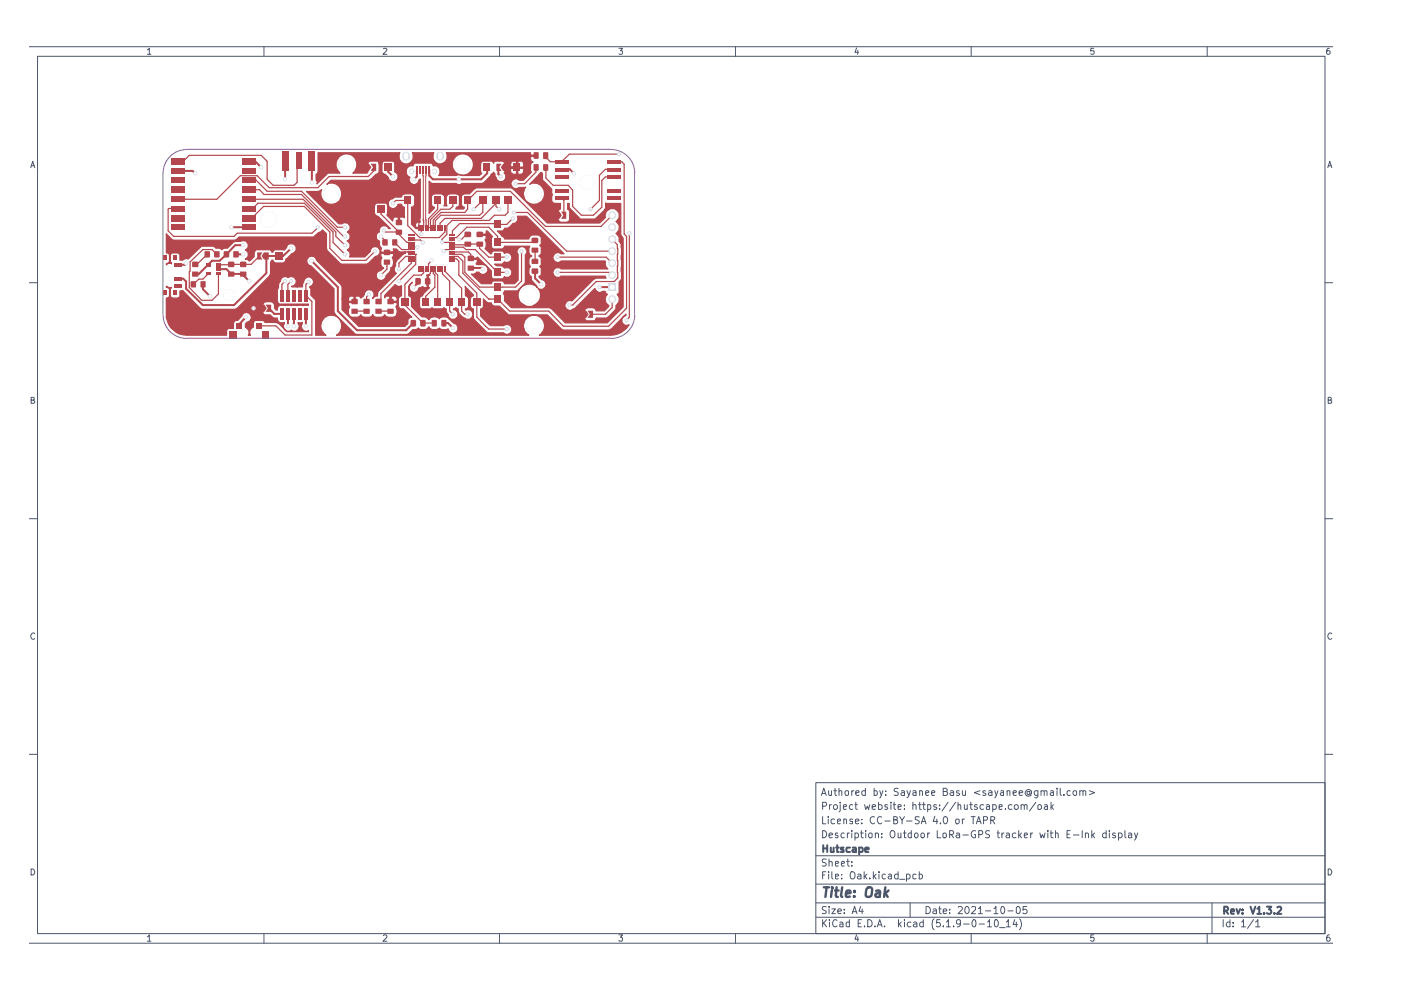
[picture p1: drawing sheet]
<svg xmlns="http://www.w3.org/2000/svg" width="297mm" height="210mm" viewBox="0 0 297 210" stroke-linecap="round" stroke-linejoin="round" font-family="sans-serif">
<g fill="none" stroke="#4c566a" stroke-width=".21">
<path d="M6.3 9.9h276.3M8 11.9h272.9v186.1h-272.9zM31.2 10.6l.5-.4v1.3M31.2 11.5h.8M56 9.9v2M81.3 10.3l.5-.1 .2 .4-.8 .9h.8M105.9 9.9v2M131.2 10.2h.8l-.4 .6h.3v.6h-.7M156 9.9v2M181.6 10.2l-.3 .9h.7M181.9 10.7v.8M205.9 9.9v2"/>
<path d="M231.9 10.2h-.6l-.1 .6h.7a.48 .48 0 0 1 0 .6 .48 .48 0 0 1-.7 0M255.9 9.9v2M281.9 10.2l-.5 .1-.1 1 .2 .2 .4-.1 .1-.4-.1-.2h-.6v.2M6.5 35.6l.4-1.4 .5 1.4M6.6 35.1h.7M281.5 35.6l.4-1.4 .5 1.4M281.6 35.1h.7M6.3 59.9h1.7M280.9 59.9h1.7M6.6 84.8h.6v-.5l-.6-.1v1.3h.5l.3-.4-.4-.3M281.6 84.8h.6v-.5l-.6-.1v1.3h.5l.3-.4-.4-.3M6.3 110h1.7"/>
<path d="M280.9 110h1.7M7.4 134.4a.57 .57 0 0 0-.8 0 .57 .57 0 0 0 0 .8l.3 .4 .5-.2M282.4 134.4a.57 .57 0 0 0-.8 0 .57 .57 0 0 0 0 .8l.3 .4 .5-.2M6.3 159.9h1.7M280.9 159.9h1.7M173 165.9h107.9v32.1h-107.9zM174.2 168.7l.5-1.6 .5 1.6M174.3 168.2h.7M174.4 176.1a.77 .77 0 0 1 .9 .8 .77 .77 0 0 1-.9 .7zM174.4 173.1v1.6h.7M174.4 170.9h.7l.2-.3-.1-.3-.3-.2h-.5v1.5M175.6 173.1v.1"/>
<path d="M175.6 173.7v1M175.7 167.6l.1 1 .3 .1 .2-.2M175.8 177.1l.7-.1-.1-.3-.4-.1-.2 .3 .1 .6h.5M175.9 170.6v1M176.3 170.6l-.4 .3M176.3 167.6v1.1M176.8 170.8l.2-.2 .4 .1 .1 .7a.47 .47 0 0 1-.4 .2 .47 .47 0 0 1-.4-.2zM176.8 167.6h.6M177 173.7h-.5l-.3 .2 .2 .7h.6M177 167.1v1.3l.4 .3M177.5 174.2l.7-.2-.1-.3h-.4l-.2 .1v.6l.2 .3 .4-.1M177.6 176.7h-.5v.3l.4 .1 .2 .3-.2 .2-.4-.1"/>
<path d="M177.9 167.8l.2-.2 .4 .1v1M177.9 167.1v1.6M178.1 170.6v1.3l-.2 .2M178.1 170.1v.2M178.8 171.1l.7-.2-.2-.3-.4 .1-.1 .7 .2 .2 .4-.1M178.9 173.7h.4l.2 .1v.9M178.9 173.7v1M179 176.7l-.4-.1-.3 .4v.4l.3 .2 .4-.1M179.2 167.9l.2-.3 .4 .1 .1 .8-.5 .2-.2-.4zM179.7 176.6v1M180.1 176.6l-.4 .4M180.6 176.1v.2"/>
<path d="M180.6 167.6v1.1M180.6 176.6v1M180.8 173.7h-.5l-.1 .1 .1 .4h.5v.4h-.6M180.8 170.7l-.5-.1-.2 .3v.5l.2 .2 .5-.1M181 167.6l-.4 .3M181.3 176.7h.6l.1 .7a.52 .52 0 0 1-.7 .1M181.3 176.6v1.5M181.3 170.6h.5M181.4 174.2l.7-.2-.1-.3h-.4l-.2 .1v.8h.6M181.4 170.1v1.3l.4 .2M181.4 168.1l.7-.1v-.3l-.4-.1-.3 .2 .1 .8h.6M182.5 176.6h.5"/>
<path d="M182.6 176.1v1.3l.4 .2M182.7 174.5v.2M182.7 173.7v.1M183.3 170.6l.3 1 .3-.7 .2 .7 .3-1M183.5 167.7a.52 .52 0 0 0-.8 .2l.2 .7h.6M183.5 167.1v1.6M183.6 176.1v.2M183.6 176.6v1M184.2 176.8l.2-.2 .5 .2-.1 .7-.4 .1-.3-.2zM184.9 171.1l.8-.2-.1-.2-.4-.1-.3 .3v.5l.3 .2 .4-.1M185.3 167.7l.5-.1 .2 .3-.1 .6-.1 .2-.5-.1M185.3 167.1v1.6"/>
<path d="M185.4 173.2a.71 .71 0 0 0-.9 .6 .71 .71 0 0 0 .8 .8l.1-.1M185.6 176.8l.1-.1a.36 .36 0 0 1 .6 .2v.7M185.6 176.6v1M186.3 170.7h.6l.1 .7a.52 .52 0 0 1-.7 .1M186.3 170.1v1.5M186.5 167.6l.4 1.1M186.9 177.5v.1M186.9 176.7v.2M186.9 173.2a.67 .67 0 0 0-.8 .2 .67 .67 0 0 0 0 .8l.2 .4 .2 .1 .4-.2M187.2 167.6l-.5 1.5-.2 .1M187.6 174.1h1.1M187.8 168.5v.2"/>
<path d="M187.8 167.7v.1M188.1 170.7h-.5v.3l.4 .1 .2 .3-.2 .2-.4-.1M188.9 170.1v.2M188.9 170.6v1M189.1 176.1h.3a.97 .97 0 0 1 0 1.5h-.3a.97 .97 0 0 1 0-1.5zM189.4 170.6h.5M189.5 173.8l.7-.1v-.5l-.7-.1v1.6h.5l.2-.2 .1-.3-.4-.4M189.6 170.1v1.3l.3 .2M190.4 176.6v.9l.4 .1 .2-.1M190.4 171.1l.7-.2-.1-.2h-.6v.8h.6M190.4 167.2a.6 .6 0 0 0-.8 .2l.1 .4 .7 .3v.4a.64 .64 0 0 1-.8 .1M190.8 173.1l.5 .8 .5-.8"/>
<path d="M191 176.6v1M191.1 167.7l.4-.1 .3 .2v.9M191.3 173.9v.8M191.5 176.6h.6M191.8 176.1v1.4l.3 .1M191.8 171.4v.2M191.8 170.7v.2M191.8 168l-.8 .2 .3 .5 .5-.1M192.2 174.1h1.2M192.3 167.6l.4 1.1M193 167.6l-.5 1.4-.2 .2M193.2 176.7l-.4-.1-.3 .4v.4l.3 .2 .4-.1"/>
<path d="M193.2 176.1v1.5M193.5 170.8l.3-.2 .3 .1 .1 .9M193.5 167.7l.6-.1 .1 .2v.9M193.5 170.1v1.5M194 176.8l.4-.2 .2 .4v.4l-.2 .2h-.3l-.2-.2zM194.2 168l-.7 .1v.5h.7M194.7 170.6h.6M194.9 173.2h-.8v.5l.8 .5-.1 .3-.2 .2-.5-.1M195 170.1v1.4l.3 .1M195 167.8l.2-.2 .4 .2v.9M195 167.6v1.1M195.3 176.8l.2-.2 .4 .2 .1 .6-.3 .2h-.2l-.3-.2z"/>
<path d="M195.3 174.7l.5-1.6 .5 1.6M195.4 174.2h.8M195.6 170.6h.6M195.8 170.1v1.4l.4 .1M196.3 168.1l.6-.1-.1-.4h-.4l-.1 .2v.6l.1 .3 .4-.1M196.7 170.7l.4-.1 .3 .3-.1 .6h-.6M196.7 170.6v1.5M196.7 176.6v1M197.1 176.6l-.3 .1-.1 .3M197.5 168.1l.7-.1-.2-.4h-.3l-.2 .2v.6l.2 .3 .4-.1M198.2 173.1l-.3 1.1h.9M198.5 170.7l-.4-.1-.1 .3 .5 .3 .1 .2-.2 .2-.4-.1"/>
<path d="M198.6 173.7v1M198.7 176.1v1.5h.8M199.2 171.4v.2M199.2 170.7v.2M199.4 174.5v.2M200 176.7l.4-.1 .3 .4v.4l-.3 .2-.4-.1-.1-.1zM200 167.8h.7l.1-.4-.3-.3h-.5v1.6h.6l.2-.2 .1-.4-.4-.3M200.2 173.2l.2-.1a.79 .79 0 0 1 .6 .7 .79 .79 0 0 1-.3 .8l-.2 .1a.89 .89 0 0 1-.3-1.5zM201 170.1l-1.3 1.9M201.3 177l.7-.1 .2-.3-.1-.3-.3-.2h-.5v1.5M201.5 167.7l.4-.1 .3 .2v.9M201.7 177l.5 .6"/>
<path d="M202.2 168l-.8 .2 .3 .5 .5-.1M202.6 170.1l-1.3 1.9M202.7 173.7h.4l.3 .2v.4l-.3 .4-.4-.1zM202.8 176.7h.6l.1 .9M203.1 170.8l.2-.2 .3 .1 .1 .9M203.1 170.1v1.5M203.4 167.7l-.4-.1-.2 .2 .1 .3 .6 .2-.1 .3h-.6M203.5 177h-.6l-.2 .3 .2 .3 .6-.1M204 167.6l.1 1 .5 .1 .1-.2M204 173.7v1M204.1 177h1.2M204.5 173.7h-.5v.2"/>
<path d="M204.5 170.6v.8l.1 .2 .5-.2M204.7 167.6v1.1M205.1 170.6v1M205.6 170.6h.6M205.8 170.1v1.3l.4 .2M205.9 173.1h.9M206.3 173.1v1.6M206.8 176.2a.71 .71 0 0 0-.9 .7 .71 .71 0 0 0 .9 .6v-.5h-.2M207 174.7l.5-1.6 .5 1.6M207.2 170.7a.35 .35 0 0 0-.4-.1 .35 .35 0 0 0-.2 .3l.7 .5-.3 .2-.4-.1M207.2 174.2h.7M207.5 177h.6a.47 .47 0 0 0 .3-.5 .47 .47 0 0 0-.3-.4h-.6v1.5"/>
<path d="M207.8 167.6l-1.2 .5 1.2 .4M208.5 173.9h.6l.3-.2-.1-.5-.8-.1v1.6M208.5 170.7h-.6l-.1 .7a.52 .52 0 0 0 .7 .1M209 167.7l-.4-.1-.2 .2v.3l.6 .2v.3h-.6M209.1 170.7h.6l.1 .9M209.6 167.7l.5-.1 .2 .2v.9M209.8 176.2l-.6-.1-.2 .3 .2 .5 .5 .1 .1 .4-.3 .2-.5-.1M209.8 170.9l-.7 .2v.4h.7M210.1 173.9l.6-.1 .2-.1-.1-.5-.7-.1v1.6M210.3 168l-.8 .2 .3 .5 .5-.1M210.4 173.9l.5 .8M210.5 170.7h.6l.1 .7a.52 .52 0 0 1-.7 .1"/>
<path d="M210.5 170.6v1.5M210.9 167.6l.3 1.1M211.4 176.6h.5M211.6 176.1v1.3l.3 .2M211.6 167.6l-.7 1.6M211.8 171.1l.7-.2-.2-.3-.5 .1v.8h.6M212.2 167.7h.6v1M212.4 176.6v1M212.8 168l-.7 .2 .1 .4h.6M212.9 176.6l-.5 .4M213.2 171.4v.2M213.4 176.7h.6v.9"/>
<path d="M213.5 167.8l.2-.2 .4 .1v1M213.5 167.6v1.1M214 177h-.5l-.2 .3 .2 .3 .5-.1M214.5 170.7h-.5l-.2 .7a.52 .52 0 0 0 .7 .1M214.8 168.1l.7-.1v-.3l-.4-.1-.3 .2 .1 .8h.6M215.1 170.8l.3-.2 .3 .1 .2 .7a.47 .47 0 0 1-.4 .2 .47 .47 0 0 1-.4-.2zM215.4 176.7h-.6l-.2 .7a.52 .52 0 0 0 .8 .1M216 176.1v1.5M216.1 168.1l.7-.1-.1-.3-.4-.1-.2 .2 .1 .8h.5M216.2 177l.4 .6M216.5 170.8l.1-.1a.36 .36 0 0 1 .6 .2v.7M216.5 170.6v1"/>
<path d="M216.6 176.6l-.6 .6M217.2 177.1l.6-.1-.1-.4-.4 .1-.1 .7 .1 .2 .5-.1M217.2 170.9l.1-.3 .5 .1v.9M218.4 167.9h-.6v.5l.4 .1 .2-.2M218.4 167.8v.6l.3-.1v-.5a.7 .7 0 0 0-.9-.3l-.4 .3a.72 .72 0 0 0 .7 1l.5-.1M218.5 176.6v1M218.9 176.6l-.4 .4M219.6 170.1l-1.3 1.9M220 170.8l.3-.2 .4 .2 .1 .6-.2 .2-.6-.2zM220 167.6v1.2l-.3 .4-.3-.1M220 167.7a.52 .52 0 0 0-.7 .2l.2 .7h.5M220.5 176.6l.2 1 .3-.6 .3 .6 .3-1"/>
<path d="M220.7 167.8l.3-.2 .4 .2v.9M220.7 167.6v1.1M221.4 167.8l.2-.2 .4 .2v.9M221.5 170.7h.5l.1 .9M222.1 170.9l-.5 .1-.2 .3 .2 .3 .5-.1M222.2 176.1v.2M222.2 176.6v1M222.7 176.6h.6M222.8 167.7l.4-.1 .2 .2v.9M222.8 176.1v1.3l.5 .2M222.8 170.1v1.5M222.9 171l.5 .6"/>
<path d="M223.4 168l-.7 .2 .1 .5 .6-.1M223.4 170.6l-.6 .6M223.8 176.8l.1-.2 .4 .1 .1 .9M223.8 176.1v1.5M224.1 167.1v.2M224.1 167.6v1.1M224.8 167.1v1.3l.2 .3M225.6 168.5v.2M226.2 176.9h.5M226.9 176.1h-.7v1.5h.7M226.9 167.7l-.4-.1-.3 .3 .1 .6 .2 .2 .4-.1M227.5 167.9a.45 .45 0 0 1 .8-.1v.7l-.3 .2-.4-.2z"/>
<path d="M227.6 177h1.2M228.9 167.8l.3-.2 .4 .2v.9M228.9 167.6v1.1M229.4 176.1v1.5M229.6 167.8l.2-.2 .4 .2v.9M230.1 176.8l.1-.1a.36 .36 0 0 1 .6 .2v.7M230.1 176.6v1M231 167.6l1.1 .5-1.1 .4M231.5 176.1v1.5M231.6 177l.5 .6M232.1 176.6l-.6 .6M234.5 176.7h-.6l-.1 .7a.52 .52 0 0 0 .7 .1"/>
<path d="M234.5 176.1v1.5M235.2 176.1v.2M235.2 176.6v1M236.5 176.7l-.4-.1-.2 .3 .2 .2 .4 .1v.3h-.6M237.2 176.7h.5l.2 .7a.52 .52 0 0 1-.7 .1M237.2 176.6v1.5M238.5 176.1v1.3l.3 .2M239.3 176.7h.6v.9M239.9 177l-.6 .1v.4h.6M240.5 176.6l.4 1M241.2 176.6l-.7 1.5M6.3 200h276.3"/>
<path d="M6.6 184.2a.71 .71 0 0 1 .7 .5 .71 .71 0 0 1-.2 .8h-.5zM31.2 198.6l.5-.4v1.4M31.2 199.6h.8M56 198v2M81.3 198.4l.1-.2h.4l.2 .4-.8 1h.8M105.9 198v2M131.2 198.2h.8l-.4 .5 .4 .3-.1 .5-.5 .1-.2-.2M156 198v2M173 194.5h107.9M173 191.4h107.9M173 187.5h107.9M173 181.4h107.9"/>
<path d="M174.4 195v1.5M174.4 185.5h.4M174.6 195.7l.7 .8M175.1 184.8h-.7v1.6M175.2 192.3h-.8a.61 .61 0 0 0 .1 .6 .61 .61 0 0 0 .6 .2l.1 .4a.6 .6 0 0 1-.9 .1M175.2 182.2h-.8a.53 .53 0 0 0 .1 .6 .53 .53 0 0 0 .5 .2l.2 .2-.2 .4h-.7M175.3 195l-.9 .9M175.7 184.8v.2M175.7 185.3v1.1M175.8 192.2v.2M175.8 182.8l.1-.1a.36 .36 0 0 1 .5 .2v.7M175.8 182.1v1.5"/>
<path d="M175.8 192.7v1M175.9 195v.2M175.9 195.5v1M176.4 192.7h.7l-.7 1h.7M176.4 184.8v1.3l.2 .3M177.1 185.8l.7-.1-.2-.4-.5 .1v.9h.6M177.1 183.1l.7-.1-.2-.4-.5 .1v.9h.6M177.5 195.2l-.4-.2a.78 .78 0 0 0-.6 .7 .78 .78 0 0 0 .6 .8l.4-.2M177.6 193.2l.8-.1-.1-.3-.4-.1-.3 .3v.5l.3 .2 .4-.1M178.1 195.6h.5l.1 .9M178.4 183.1l.7-.1-.2-.4-.4 .1-.1 .7 .2 .2h.4M178.5 186.2v.2"/>
<path d="M178.5 185.4v.1M178.7 195.9l-.6 .1v.4h.6M179 193.5v.2M179 192.8v.2M179.5 182.6h.6M179.7 182.1v1.3l.4 .2M180.1 195.6l-.4-.1-.3 .2v.6l.3 .2 .4-.1M180.1 195v1.5M180.4 184.9a.54 .54 0 0 1 .9 .4v.5a.51 .51 0 0 1-.5 .6 .51 .51 0 0 1-.5-.6zM180.6 183.5v.1M180.6 182.7v.2M180.7 193.7l.5-1.5 .5 1.5"/>
<path d="M180.8 193.3h.7M181.6 198.2l-.3 .9h.7M181.9 185.4l.4-.1 .2 .2v.9M181.9 198.6v1M181.9 195.7h.6M182.5 192.2l-.4 1h.9M182.5 185.7l-.7 .2 .2 .5 .5-.1M182.6 195h-.7v1.5h.7M182.8 192.7v1M183.2 184.8v1.6M183.3 196.3v.2M183.4 185.8l.4 .6"/>
<path d="M183.8 185.3l-.6 .6M184 195a.78 .78 0 0 1 .9 .7 .78 .78 0 0 1-.9 .8zM184.4 186.2v.2M185.2 184.8v1.6M185.3 185.8l.5 .6M185.5 196.3v.2M185.8 185.3l-.6 .6M186 196.5l.5-1.5 .5 1.5M186.2 196.1h.7M186.4 184.8v.2M186.4 185.3v1.1M187.5 196.3v.2"/>
<path d="M187.7 185.4l-.4-.1-.3 .3 .1 .6 .2 .2 .4-.1M188.4 185.4h.6v1M189 185.7l-.7 .2 .3 .5 .4-.1M190.4 185.4l-.5-.1-.2 .3v.4l.2 .4 .5-.1M190.4 184.8v1.6M190.5 195v1.5M190.7 195.9l.4 .6M190.8 186.4h1.1M191.1 195.5l-.6 .6M191.8 195v.2M191.8 195.5v1M192.2 185.4l.5-.1 .3 .3v.4l-.3 .4-.5-.1"/>
<path d="M192.2 185.3v1.6M193 191.4v3.1M193.1 195.6h-.6l-.1 .7a.52 .52 0 0 0 .7 .1M193.7 195.6h.6l.1 .9M194.2 185.4l-.4-.1-.3 .2v.7l.3 .2 .4-.1M194.4 195.9h-.5l-.3 .3 .3 .3 .5-.1M194.9 185.4l.4-.1 .3 .3v.4l-.3 .4-.4-.1M194.9 184.8v1.6M195.7 195.6h-.5l-.2 .7a.52 .52 0 0 0 .7 .1M195.7 195v1.5M196.3 192.2a.78 .78 0 0 1 1 .8 .78 .78 0 0 1-1 .7zM197.9 192.8h.6v.9"/>
<path d="M198 194.8a1.74 1.74 0 0 0 0 2.3M198.5 193.1h-.5l-.2 .3 .2 .3 .5-.1M199.1 192.7h.5M199.2 192.2v1.3l.4 .2M199.3 195h-.7l-.1 .7 .2-.1 .5 .1 .2 .6-.3 .2h-.4l-.2-.2M200 193.2l.7-.1v-.3l-.5-.1-.2 .3v.5l.2 .2 .5-.1M200 196.3v.2M200.7 195.5l.4-.5v1.5M200.7 196.5h.8M201.3 193.5v.2M201.3 192.8v.2M202.2 196.3v.2"/>
<path d="M203.2 192.4l.2-.2h.3l.3 .4-.9 1.1h.9M203.6 195.7l-.1 .2h-.6l-.1-.2 .1-.5 .2-.2 .5 .2v1l-.4 .3h-.3M204.3 195.9h1.2M204.7 192.4l.3-.2a.82 .82 0 0 1 .5 .8 .82 .82 0 0 1-.5 .7 .93 .93 0 0 1-.3-1.3zM205.9 198v2M206 192.4l.2-.2 .6 .1v.6l-.9 .8h.9M206.4 195a.89 .89 0 0 1 .4 1.4l-.2 .1a.88 .88 0 0 1-.2-1.5zM207.4 192.6h.2l.3-.4v1.5M207.4 193.7h.9M207.6 195.9h1.1M209 193.1h1.1M209.4 195.5l.4-.5v1.5"/>
<path d="M209.4 196.5h.8M210.7 192.6h.2l.3-.4v1.5M210.7 193.7h.9M210.9 195.2l.3-.2a.82 .82 0 0 1 .5 .7 .82 .82 0 0 1-.5 .8l-.3-.2-.1-.4zM211.9 196.7h1.2M212.3 192.3l.2-.1a.82 .82 0 0 1 .5 .8 .82 .82 0 0 1-.5 .7 1.1 1.1 0 0 1-.2-1.4zM213.4 195.5l.4-.5v1.5M213.4 196.5h.8M213.7 193.1h1.1M215.1 195l-.3 1h.9M215.5 195.5v1M215.6 192.4l.2-.2a.82 .82 0 0 1 .5 .8 .82 .82 0 0 1-.5 .7l-.3-.2z"/>
<path d="M216.2 194.8a1.74 1.74 0 0 1 0 2.3M217.7 192.2h-.8v.8l.2-.2 .5 .1 .2 .6a.6 .6 0 0 1-.9 .1v-.1M231.9 198.2h-.6l-.1 .7 .3-.2 .4 .1v.7l-.4 .1-.3-.2M255.9 198v2M257 191.4v6.6M259.3 195v1.5M260.8 195.6l-.5-.1-.3 .3v.5l.3 .2 .5-.1M260.8 195v1.5M261.5 196.3v.2M261.5 195.6v.1M263.2 195.5l.5-.5v1.5M263.2 196.5h.9"/>
<path d="M265.8 195l-1.3 1.8M266.2 195.5l.5-.5v1.5M266.2 196.5h.9M281.6 184.2a.71 .71 0 0 1 .7 .5 .71 .71 0 0 1-.2 .8h-.5zM281.9 198.2a.58 .58 0 0 0-.6 .6v.7l.5 .1 .2-.3v-.3l-.2-.3h-.3l-.2 .3"/>
</g>
<g fill="none" stroke="#4c566a" stroke-width=".42">
<path d="M174.5 179.2v1.4M174.5 179.9h.9M175.4 179.2v1.4M176.1 179.7v.9h.6M176.7 179.7v.9M177.2 179.7h.6M177.5 179.2v1.4h.3M178.9 179.7h-.5l-.1 .2 .1 .2 .5 .1v.4h-.6M180.2 179.7h-.6l-.1 .3 .1 .6h.6M180.8 179.7h.6l.1 .2v.7h-.7v-.5l.7-.1M182.2 180.6h.6l.1-.6-.1-.3h-.6v1.4M183.4 180.1l.8-.1-.1-.3h-.6l-.1 .2 .1 .7h.6"/>
<path d="M259.5 193.1h.6a.47 .47 0 0 0 .3-.4 .47 .47 0 0 0-.3-.5h-.6v1.6M259.9 193.1l.5 .7M261 193.3l.7-.1-.2-.5-.4 .1-.1 .8 .2 .2 .4-.1M262.2 192.7l.3 1.1 .4-1.1M263.4 193.6v.2M263.4 192.8v.2M265.1 192.2l.5 1.6 .5-1.6M266.6 192.7l.4-.5v1.6M266.6 193.8h.8M268 193.6v.2M268.6 192.2h.9l-.5 .6 .5 .2v.5l-.2 .3-.7-.2M270.2 193.6v.2"/>
<path d="M270.8 192.4l.6-.2 .3 .5-1 1.1h1"/>
</g>
<g fill="none" stroke="#4c566a" stroke-width=".51">
<path d="M174.7 188.1h1.1M175.3 188.1l-.3 2.1M176.4 188.8l-.2 1.4M176.4 188.1v.3M177 188.8h.8M177.4 188.1l-.2 1.8 .4 .3M178.6 188.1l-.3 1.8 .3 .3M179.3 189.5l1-.2v-.4h-.8l-.2 1 .3 .3 .6-.1M181.1 190v.2M181.2 188.9v.2M183.7 188.5a.72 .72 0 0 1 1-.3 1.66 1.66 0 0 1-.2 1.9h-.8a1.87 1.87 0 0 1 0-1.6zM185.8 188.9h.7v1.3"/>
<path d="M186.6 189.3l-.7 .1-.3 .3 .1 .4 .1 .1 .7-.1M187.7 188.1l-.2 2.1M187.7 189.4l.5 .8M188.4 188.8l-.9 .8"/>
</g>
<g fill="none" stroke="#b3474d" stroke-width=".25">
<path d="M55 54.3l-1.7 1.7h-1.7M60.5 59.6l-.7 .7v2.4M80.8 44.4v1l3.8 3.8M80.8 50.1l.8 .9v.4M81.4 48.9l.4 .3h2.8M82 55.5v1.6l-1.2 1.2M83.7 51.4l1.5 1.5h2M84.6 57.1h.1M84.6 49.2v.5l1.7 1.7M86 54.4l-1.4 1.4v1.3M86.4 42.5h-2.5l-.6 .6M87.2 55.8l-6.4 6.4v1.2l-.5 .5"/>
<path d="M64.9 62.7l1.2 1.2v7.1h-5.6l-2-1.9h-3.6M77.7 63.9h.1M78.2 62.4l-.5 .5v1"/>
</g>
<path d="M50 53.9h1.6M59.2 54.3h-2.7v3.6l-6.9 6.8M81.4 51.4h.2M85.9 53.4l-3.9 .1M52.2 67.2l-1.5 1.5v.4M53.8 65.4h1.7M57 65.4l1.2 1.1h1.6M62.3 66.5v2.7M64.9 66.5v2.7" fill="none" stroke="#b3474d" stroke-width=".42"/>
<circle cx="66" cy="55.3" r=".21" fill="#b3474d"/>
<g fill="none" stroke="#b3474d" stroke-width=".25">
<path d="M38.9 34.2l1.2-1.3h15.3l1.2 1.3M52.2 38.2h2.1l2.3 2.4h7.3l7.6 7.6h1.7M63.2 34l-.2 .3v4.4l-.7 .6h-4.4l-1.3-1.3M79.2 35.5v.7l-1.1 1.2h-8.3l-2.4 2.4h-10.3l-2.6-2.5M40.3 55.5l-.2 5.5 2.7 2.7h2.2l1.3-1.4v-4.2M41.4 56h.3M44.1 58.1l-1.1 1.1h-.8l-1.2 1.1M51.6 56l-5.3 .1M52.2 44.2h1.4l1.1-1.1h9.8l6.1 6.1v2.2l2.6 2.5M52.2 40.2h2.8l1 1h7.9l8.9 8.9h.4M52.2 42.2h12.1l6.9 7v.9l2 1.9M52.2 46.2h1.2l2.5-2.4h8.6l5.4 5.4v3.5l2.6 2.5h5.1l1.9-1.9"/>
<path d="M61.7 59.6l-.7 .7v2.4M65.4 59.8l-.5 .5v2.4M67.4 48.2h.1M67.4 48.2l-1.3 1.2h-15.8M88.1 56l-3.5 3.6M75.2 66h2.5M80.3 66h2.5M103 69.2l.6 .6h3.8"/>
</g>
<path d="M66 34.2l.1 4.5M82.3 35.5v.9l1 1M37.8 59.1h1.1l.6 .6v1.5l3.5 3.5h6.6M39.5 55.8l-.3 .3h-1.4M46.3 57.1h1.7l1 1h2.6v.2l1.2 1.3M46.6 55.3h-1.6l-2.8 2.8h-.8M51.6 48.2h.6M61.7 52.7l-1.7 1.6h-.8M66 55.3l5.6 5.6v5.1l4.1 4h10.4l1.5-1.5M43 60.3v1l1.5 1.5M61 66.5v2.7M95 68.5l1 1" fill="none" stroke="#b3474d" stroke-width=".42"/>
<path d="M35.3 49.6l1.5 1.3h13l.9-.7h15.8l.3-.1a2.28 2.28 0 0 1 1.3-1l.3-.4 .8 .9v3.1l.2 .4 2.7 2.7 .3 .2h5.4l1.7-1.6a1.06 1.06 0 0 0 .8-1.7 .97 .97 0 0 0-1.1-.4 .97 .97 0 0 0-.7 1l-1.2 1.2h-3.2l.1-.9-.3-.5-.3-.1h.1a1.05 1.05 0 0 0 0-1.9 1.05 1.05 0 0 0 0-1.9v-.1a1.05 1.05 0 0 0 0-1.8l-.6-.1-.6 .3h-.7l-6.8-6.9h2.5l.7-.4a2.26 2.26 0 0 0 1.6 3.1 2.26 2.26 0 0 0 2.7-2.1 2.26 2.26 0 0 0-2.5-2.4l-.7 .3 .8-.9h8.2l2-1.6 .1-1.8h.6v1.7l1.3 1.1a1.05 1.05 0 0 0 1.8 .6 1.05 1.05 0 0 0-.4-1.8v-1.8l-.3-.4h-2.1l-.3 .6h-.6l-.1-.4-.3-.2h-1.6a.75 .75 0 0 0-.5 .6 .75 .75 0 0 0 .5 .7l-.4 .5v.4l-.2 .3h-3l.4-.4a2.26 2.26 0 0 0-.4-3.2 2.26 2.26 0 0 0-3.2 .4 2.26 2.26 0 0 0 .5 3.2h-2.5l-2.4 2.3 .1-.3-.3-.6v-1.1l.4-.5v-4.1h17.4l-.1 .1a1.57 1.57 0 0 0 1.4 2.3 1.57 1.57 0 0 0 1.3-2.4h4.6l-.1 .1a1.56 1.56 0 0 0 .2 1.7 1.56 1.56 0 0 0 1.7 .5h2.1v.4a2.25 2.25 0 0 0 3.4 1.7 2.25 2.25 0 0 0 0-3.8 2.25 2.25 0 0 0-3.4 1.7h-2a1.61 1.61 0 0 0 .7-2.3h17.9v.3l.1 .2h1.2v.2h-1.2l-.1 .2 .1 .8 .4 .2-.5 .6v1.3l.1 .3-1.6 1.7h-.9a1.04 1.04 0 0 0-1.4 0 1.04 1.04 0 0 0-.1 1.4 1.04 1.04 0 0 0 1.4 .2l1.5-.1a2.25 2.25 0 0 0 1 3.5 2.25 2.25 0 0 0 3-2.1 2.25 2.25 0 0 0-2.9-2.2l-.3 .2 2.5-2.6 .2 .3 .1 1.5 1.9 1.8v.9l.1 .3-.1 .2 .1 1.3 .5 .3h1.2l-.1 1.2a.86 .86 0 0 0-.3 1l.3 .4-.3 .4a.78 .78 0 0 0 .4 1h1.5l.5-.5v-1.8l-.1-.2-.3-.2v-1.3h.3l.1 1.1 2.3 2.2h3.1l1.9-1.8 .3-.4v-1.1h3.2v6.7l.5 .7v14.6l-3.4 3.4h-8.9l-2.8-3-.5-.3h-8.1l-1.4-1.4v-1.2l-.3-.4 .3-.5h2.7l1.7-1.7v-5.9a1.04 1.04 0 0 0 0-1.5 1.04 1.04 0 0 0-1.4-.1 1.04 1.04 0 0 0-.1 1.5v5.4l-.8 .8h-2.1l-.2-.5-.2-.1h-2l-.3 .2-.1 .4h-2.1l-2.2-2.1h.6l.5-.4 .6 .1a1.06 1.06 0 0 0 1.8-.3 1.06 1.06 0 0 0-1.2-1.4h-1.2v-.3l.2-.3v-.3l-.2-.2h-1.3v-.3h1.3l.2-.2 3 2.9v1.2l.2 .5h2.2l.4-.5 .1 .2a1.07 1.07 0 0 0 1.4-1.1 1.07 1.07 0 0 0-1.5-.8l-.4-.5-1.3-.1-.4-.3h1.6l.5-.5 .1 .1a1.02 1.02 0 0 0 1.4-.7 1.02 1.02 0 0 0-.8-1.3h-.3l-.4 .1-.4-.5h-2l-.3 .3-.1 .3h-.2l-1.2-1.1 .3-.4v-.9l-.3-.6 .3-.2v-.5l-.2-.2h-1.3v-.3l1.3 .1 .2-.2v-.5h.2l1.1 1.2-.2 .3v1.8l.4 .5h2l.2-.2 .2-.4h5.3a1.73 1.73 0 0 0 .2 1.9l.2 .2-.3 .2-.3 .5v1l.4 .5-.4 .5v1l.5 .6v.8l1.1 1.2 .2 .4a2.38 2.38 0 0 0-3.7 .4 2.38 2.38 0 0 0 1.3 3.5 2.38 2.38 0 0 0 3.1-2 2.54 2.54 0 0 0-.5-1.8l.3 .2a1.04 1.04 0 0 0 1.3-.8 1.04 1.04 0 0 0-.8-1.2l-.6-.6 .5-.5v-1.3l-.4-.4 .4-.3v-1.4l-.5-.5 .5-.6v-1.2l-.4-.5 .4-.3v-1.4l-.7-.5h-1.3l-.4 .3-.3 .6h-5.1l-.2-.5-.5-.2-.2-.4-.6-.6h1.1l.2-.2 .2-.4h.7l1.1-1h.2a1.04 1.04 0 0 0 .7-1.6h1.9l8 8h-.7l-.2-.2a1.05 1.05 0 0 0-1.5 1.1 1.05 1.05 0 0 0 1.8 .6h9.2l.2 .2-.1 .5 .2 .6 .4 .4h-9.9a1.04 1.04 0 0 0-1.5 0 1.04 1.04 0 0 0 0 1.4 1.04 1.04 0 0 0 1.4 .1h9.4l.2 .5-2.4 .1-4.8 4.7-.6-.1a1.05 1.05 0 0 0-.8 1.5 1.05 1.05 0 0 0 1.6 .3l.4-.1 4.2-4.2 .1 .1a1.01 1.01 0 0 0 1.6 .5h.5l.2 .5 .3 .1a1.36 1.36 0 0 0 .3 2.3v.3l-1 .9h-1.7v-.2l-.6-.5-1.5 .1-.3 .4v.5l.3 .5-.3 .5v.5l.3 .3h1.7l.4-.3v-.3h2.3l1.6-1.6 .3-.4v-.7l.7-.8v-.9l-.4-.6 .4-.4v-2.2l.5-.7v-6.5l-.1-1-.4-.4v-.9l-.7-.8 .2-.1a1.49 1.49 0 0 0-.2-2.5 1.49 1.49 0 0 0 .6-1.8 1.49 1.49 0 0 0-1.8-.9l-.7 .5-.4 .9 .1 .5-1.3 1.2h-11.1l-7.2-7.2-.4-.3h-7.4l-1.5 1.3h-1l-.6 .3-.1 2 .3 .4 .3 .1-.1 .4h-1.7l.2-.4h.3l.3-.3v-2.1l-.3-.3-1.8-.1-.6 .4-.1 1.8 .2 .3h-.7l.2-.2v-1.8l-.2-.2-.5-.3h-1.4l-.5 .2-.2 .3v1.8l.2 .4 .4 .1v.3l-1.1 1.1v-6.9l.7 .5h5l.5 .3 .7-.3h4.3l.3-.1 2.1-2.3 .3 .4v.4l.3 .4a1.06 1.06 0 0 0 1.6 .6 1.06 1.06 0 0 0 .1-1.7l.2-.3h1.1l.1 .3 .5 .4h.5l.2-.2v-1.1h.3v1.1l.1 .2h.6l.5-.6v-.5l-.1-.2h-2.5l-.2 .2v.4h-1.1l-.5-.8 .5-.7h1.1v.5l.2 .1h1.1v-1.1h.3v1.1h1.1l.1-.1v-.9l-.4-.2h-.7l-.1 .1-1.1-.1-.4 .2-.1 .4h-1.1l-.5-.6h-1.6l-.3 .4-.4-.4h-2l-.4 .5v1.7l.3 .4-.6 .4h-3.7l-.5-.2-.7 .2h-3.7l.1-.1a1.42 1.42 0 0 0-.5-1.9h-.8l-.3-.6h-3.5l-.3 .2-.1 .4a1.07 1.07 0 0 0-1.5 .8 1.37 1.37 0 0 0 .8 1.6 1.01 1.01 0 0 0 .6 1.5 1.01 1.01 0 0 0 1.3-.9l.3-.2v9l-.2 .2-.3-.2-.5 .5v.5l.2 .2h.3v.3h-.4l-1-1v-3.6l.6-.2 .1-.3v-1.8l-.1-.2-.6-.3h-1.4l-.4 .2-.3 .5h-1.4l-.3 .2a1.1 1.1 0 0 0-1.1 1.1 1.1 1.1 0 0 0 1.1 1.1l.6-.2 .4-.7h.7l.3 .5 .3 .1v2.3l-.1-.2h-.7l-.2 .2 .1 1.2h-.3v-1.2l-.2-.2-.8 .1-.2 .4v.4l-1.3-1.3 .2-.2v-1.9l-.4-.4h-2l-.4 .5 .1 1.8 .3 .4h.3l2.7 2.7-.5-.1a1.01 1.01 0 0 0-1.2-.5 1.01 1.01 0 0 0-.6 1.2 1.02 1.02 0 0 0-.7 1 1.02 1.02 0 0 0 .7 1v.9l.4 .6-.2 .3v.4l.2 .2h2.4l.1-.2v-.5h.6l1.1 .9h.8l-.4 .2-1.6 1.8v.7l-.3 .5v.5l.4 .6-3.8 3.7-.1 1.1h-.5l-.6 .5v-.1a1.04 1.04 0 0 0-.4-1.7 1.04 1.04 0 0 0-1.4 .9l-.2 .5-.4 .3-.4-.4h-.7l-.2 .1 .1 1.2h-1.4l-.1 .2v.3l.2 .5-.2 .5v.9l.2 .5 .4 .3h1.3l.7-.5 .6 .5h1.3l.5-.3 .1-.3 .2 .3 .4 .3h1.3l.5-.3 .1-.2 .7 .5h1.2l.5-.3a2.05 2.05 0 0 0 0-2l.3-.4v-.3l-.2-.2h-1.3v-1.2h.2v1h1.1l.2-.2v-.4l-.4-.5h-.7l-.2 .1-1-.1-.3 .3v-.5l2.2-2.3 .7 .4 .6-.1v2.1l-.2 .1-.4 .6v1.8l.4 .3h.7l1.7 1.8h-.3l-.4 .3-.1 1-.7 .6h-9.7l-3.6-3.5v-2.3h1.4v.3l.1 .2h1.1v-1l-.2-.1h-.6l-.3 .2-.1 .4h-1.4v-2.7l-2.3-2.4h9.6a1.02 1.02 0 0 0 .9 1.2 1.02 1.02 0 0 0 1.1-1l1-1.1v-.6l.4-.2a2.05 2.05 0 0 0 0-2l.2-.4v-.3l-.1-.2h-2.4l-.2 .2v.3l.3 .5-.3 .5v.9l.3 .5 .3 .2-.6 .6a.89 .89 0 0 0-.9 .9h-9.6l-3.1-3.1a1.03 1.03 0 0 0-1.7-.6 1.03 1.03 0 0 0 .5 1.7l4.9 5v4.9l.3 .5 4.2 4.1 11 .1 1.2-1h.7l.5-.3 .5 .3h1l.7-.6 .2 .3 .6 .3h.9l.6-.3 .5 .3h1l.3-.2a1.07 1.07 0 0 0 1.7 .7 1.07 1.07 0 0 0-.5-1.9l-.8-.7a1.51 1.51 0 0 0-2.2-.3l-.3-.1a1.44 1.44 0 0 0-1.9 .4l-.6-.5-.9-.1-2.3-2.2v-1.9l-.5-.4v-2l.7-.9v.2a1.02 1.02 0 0 0-.3 1.7 1.02 1.02 0 0 0 1.7-.6l.8-.4 .3 .3h.6v-2.7h.6l-.3 .2v2.3l.3 .2-1.4 1.4-.1 .3-.4 .2-.3 .3 .1 2 .4 .3h1.9l.3-.3 .3 .3h2l.2-.3 .5 .3v.6l.4 .6v.2a1.05 1.05 0 0 0 1.2 .8 1.05 1.05 0 0 0 .9-1 1.05 1.05 0 0 0-1-1 .65 .65 0 0 1 1.1-.2l.1 1 .7 .7 .6 .2a1.03 1.03 0 0 0 1.6-.7 1.03 1.03 0 0 0-1.5-1v-.2l.5-.2 .2-.3v-1.8l-.7-.5-.1-2 1.8 1.8-.7 .9v1.5l.4 .6h.3v1.9l.1 .5 2.8 2.7 3.5 .1a1.07 1.07 0 0 0 1.7-.8 1.07 1.07 0 0 0-1.5-1l-.2 .1h-2.8l-2.1-2v-1.5h.3l.3-.3v-1.8l.8 .8h.9l.1 .4 .4 .3h1.2l1.9 1.9h8.2l3.1 3 .3 .2h9.8l.5-.3 3-3.1v.3a.88 .88 0 0 0-.8 .7 1.1 1.1 0 0 0 .3 1.1 1.1 1.1 0 0 0 1.2 .2l-.5 .7a4.7 4.7 0 0 1-3.3 1.5h-15.3l.4-.3a2.26 2.26 0 0 0 .1-3.4 2.26 2.26 0 0 0-3.4 .4 2.26 2.26 0 0 0 .7 3.3h-40.8l.4-.3a2.26 2.26 0 0 0 .1-3.4 2.26 2.26 0 0 0-3.4 .4 2.26 2.26 0 0 0 .7 3.3h-2.2v-7.5l-1-1v-1.3l-.2-.3v-.3a1.03 1.03 0 0 0 .7-1.2 1.03 1.03 0 0 0-1.1-.8 1.03 1.03 0 0 0-.9 1.1l-.3 .4v.6h-2.3v-.1h.2a1.02 1.02 0 0 0 .6-1.5 1.02 1.02 0 0 0-1.5-.3 .96 .96 0 0 0-1.1-.2 .96 .96 0 0 0-.5 .9l-.4 .4v1l-.3 .5v2.4l.4 .6h6.2v.2h-6l-.4 .3-.2 .7h-.3l-.3-.4a1.23 1.23 0 0 0-.4-1.2l-1.5-.1-.5 .4v.5l.3 .5-.3 .5v.5l.4 .4h1.1l.7 .6h.8l.1 .6 .3 .4h1v.5a1 1 0 0 0 .3 1.2 1 1 0 0 0 1.3-.1l.3 .2a1.05 1.05 0 0 0 1.1-.3 1.05 1.05 0 0 0 .1-1.2l-.1-.3h.9v.3a1.04 1.04 0 0 0 .1 1.2 1.04 1.04 0 0 0 1.2 .2v.2h-4.6l-2-1.8-2.6-.1-.4-.5-1.8 .1-.3 .5v.9a1.15 1.15 0 0 0-.7 1.4l.1 .3h-.5l.2-.3v-.7l-.8-.7v-.7l.4-.4h.1a1.03 1.03 0 0 0 .4-1.8 1.03 1.03 0 0 0-1.7 .6l-.8 .8h-.5l-.3 .4-.1 1.3h-1.1l-.3 .3-.1 1.2-9.2-.1a4.3 4.3 0 0 1-3.5-3.6v-4.2l.4-.1 .2-.3v-1.5l-.2-.3-.4-.1v-.2a.91 .91 0 0 0 1.1 .2l-.3 .4v1.5l.3 .3h1.5l.2-.3v-1.1l.6-.1 3.8 3.9h7.7l6.9-7 .3-.4v-2.5l.2-.4h.3v.1l.5 .5h1.7l.5-.5v-.3l1.4-1.3a1.06 1.06 0 0 0 .5-1.8 1.06 1.06 0 0 0-1.8 .6l-.5 .5h-2l-.3 .5h-.3l-.3-.5h-3l-.4 .6v.8l-.9 .9-.9-.4a1.05 1.05 0 0 0 0-1.9 1.05 1.05 0 0 0 0-1.9l-.6-.1-1.9 .3-1.4 1.3h-.7l-.5 .4-.5-.4h-.7l-.5-.4h-2.6l-2.8 2.7-.5-.1-.7 .4h-.6v-1.2l-.3-.4h-1.4l-.3 .4v1.5l.3 .4-.7-.1-.4 .4v-.3l.3-.1 .3-.3v-1.5l-.3-.4h-.3z" fill="#b3474d"/>
<path d="M56.6 34.2v3.8M35.3 49.6l1.5 1.3h13l.9-.7h15.8l.3-.1a2.28 2.28 0 0 1 1.3-1l.3-.4 .8 .9v3.1l.2 .4 2.7 2.7 .3 .2h5.4l1.7-1.6a1.06 1.06 0 0 0 .8-1.7 .97 .97 0 0 0-1.1-.4 .97 .97 0 0 0-.7 1l-1.2 1.2h-3.2l.1-.9-.3-.5-.3-.1h.1a1.05 1.05 0 0 0 0-1.9 1.05 1.05 0 0 0 0-1.9v-.1a1.05 1.05 0 0 0 0-1.8l-.6-.1-.6 .3h-.7l-6.8-6.9h2.5l.7-.4a2.26 2.26 0 0 0 1.6 3.1 2.26 2.26 0 0 0 2.7-2.1 2.26 2.26 0 0 0-2.5-2.4l-.7 .3 .8-.9h8.2l2-1.6 .1-1.8h.6v1.7l1.3 1.1a1.05 1.05 0 0 0 1.8 .6 1.05 1.05 0 0 0-.4-1.8v-1.8l-.3-.4h-2.1l-.3 .6h-.6l-.1-.4-.3-.2h-1.6a.75 .75 0 0 0-.5 .6 .75 .75 0 0 0 .5 .7l-.4 .5v.4l-.2 .3h-3l.4-.4a2.26 2.26 0 0 0-.4-3.2 2.26 2.26 0 0 0-3.2 .4 2.26 2.26 0 0 0 .5 3.2h-2.5l-2.4 2.3 .1-.3-.3-.6v-1.1l.4-.5v-4.1h17.4l-.1 .1a1.57 1.57 0 0 0 1.4 2.3 1.57 1.57 0 0 0 1.3-2.4h4.6l-.1 .1a1.56 1.56 0 0 0 .2 1.7 1.56 1.56 0 0 0 1.7 .5h2.1v.4a2.25 2.25 0 0 0 3.4 1.7 2.25 2.25 0 0 0 0-3.8 2.25 2.25 0 0 0-3.4 1.7h-2a1.61 1.61 0 0 0 .7-2.3h17.9v.3l.1 .2h1.2v.2h-1.2l-.1 .2 .1 .8 .4 .2-.5 .6v1.3l.1 .3-1.6 1.7h-.9a1.04 1.04 0 0 0-1.4 0 1.04 1.04 0 0 0-.1 1.4 1.04 1.04 0 0 0 1.4 .2l1.5-.1a2.25 2.25 0 0 0 1 3.5 2.25 2.25 0 0 0 3-2.1 2.25 2.25 0 0 0-2.9-2.2l-.3 .2 2.5-2.6 .2 .3 .1 1.5 1.9 1.8v.9l.1 .3-.1 .2 .1 1.3 .5 .3h1.2l-.1 1.2a.86 .86 0 0 0-.3 1l.3 .4-.3 .4a.78 .78 0 0 0 .4 1h1.5l.5-.5v-1.8l-.1-.2-.3-.2v-1.3h.3l.1 1.1 2.3 2.2h3.1l1.9-1.8 .3-.4v-1.1h3.2v6.7l.5 .7v14.6l-3.4 3.4h-8.9l-2.8-3-.5-.3h-8.1l-1.4-1.4v-1.2l-.3-.4 .3-.5h2.7l1.7-1.7v-5.9a1.04 1.04 0 0 0 0-1.5 1.04 1.04 0 0 0-1.4-.1 1.04 1.04 0 0 0-.1 1.5v5.4l-.8 .8h-2.1l-.2-.5-.2-.1h-2l-.3 .2-.1 .4h-2.1l-2.2-2.1h.6l.5-.4 .6 .1a1.06 1.06 0 0 0 1.8-.3 1.06 1.06 0 0 0-1.2-1.4h-1.2v-.3l.2-.3v-.3l-.2-.2h-1.3v-.3h1.3l.2-.2 3 2.9v1.2l.2 .5h2.2l.4-.5 .1 .2a1.07 1.07 0 0 0 1.4-1.1 1.07 1.07 0 0 0-1.5-.8l-.4-.5-1.3-.1-.4-.3h1.6l.5-.5 .1 .1a1.02 1.02 0 0 0 1.4-.7 1.02 1.02 0 0 0-.8-1.3h-.3l-.4 .1-.4-.5h-2l-.3 .3-.1 .3h-.2l-1.2-1.1 .3-.4v-.9l-.3-.6 .3-.2v-.5l-.2-.2h-1.3v-.3l1.3 .1 .2-.2v-.5h.2l1.1 1.2-.2 .3v1.8l.4 .5h2l.2-.2 .2-.4h5.3a1.73 1.73 0 0 0 .2 1.9l.2 .2-.3 .2-.3 .5v1l.4 .5-.4 .5v1l.5 .6v.8l1.1 1.2 .2 .4a2.38 2.38 0 0 0-3.7 .4 2.38 2.38 0 0 0 1.3 3.5 2.38 2.38 0 0 0 3.1-2 2.54 2.54 0 0 0-.5-1.8l.3 .2a1.04 1.04 0 0 0 1.3-.8 1.04 1.04 0 0 0-.8-1.2l-.6-.6 .5-.5v-1.3l-.4-.4 .4-.3v-1.4l-.5-.5 .5-.6v-1.2l-.4-.5 .4-.3v-1.4l-.7-.5h-1.3l-.4 .3-.3 .6h-5.1l-.2-.5-.5-.2-.2-.4-.6-.6h1.1l.2-.2 .2-.4h.7l1.1-1h.2a1.04 1.04 0 0 0 .7-1.6h1.9l8 8h-.7l-.2-.2a1.05 1.05 0 0 0-1.5 1.1 1.05 1.05 0 0 0 1.8 .6h9.2l.2 .2-.1 .5 .2 .6 .4 .4h-9.9a1.04 1.04 0 0 0-1.5 0 1.04 1.04 0 0 0 0 1.4 1.04 1.04 0 0 0 1.4 .1h9.4l.2 .5-2.4 .1-4.8 4.7-.6-.1a1.05 1.05 0 0 0-.8 1.5 1.05 1.05 0 0 0 1.6 .3l.4-.1 4.2-4.2 .1 .1a1.01 1.01 0 0 0 1.6 .5h.5l.2 .5 .3 .1a1.36 1.36 0 0 0 .3 2.3v.3l-1 .9h-1.7v-.2l-.6-.5-1.5 .1-.3 .4v.5l.3 .5-.3 .5v.5l.3 .3h1.7l.4-.3v-.3h2.3l1.6-1.6 .3-.4v-.7l.7-.8v-.9l-.4-.6 .4-.4v-2.2l.5-.7v-6.5l-.1-1-.4-.4v-.9l-.7-.8 .2-.1a1.49 1.49 0 0 0-.2-2.5 1.49 1.49 0 0 0 .6-1.8 1.49 1.49 0 0 0-1.8-.9l-.9 .8-.2 .6 .1 .5-1.3 1.2h-11.1l-7.2-7.2-.4-.3h-7.4l-1.5 1.3h-1l-.6 .3-.1 2 .3 .4 .3 .1-.1 .4h-1.7l.2-.4h.3l.3-.3v-2.1l-.3-.3-1.8-.1-.6 .4-.1 1.8 .2 .3h-.7l.2-.2v-1.8l-.2-.2-.5-.3h-1.4l-.5 .2-.2 .3v1.8l.2 .4 .4 .1v.3l-1.1 1.1v-6.9l.7 .5h5l.5 .3 .7-.3h4.3l.3-.1 2.1-2.3 .3 .4v.4l.3 .4a1.06 1.06 0 0 0 1.6 .6 1.06 1.06 0 0 0 .1-1.7l.2-.3h1.1l.1 .3 .5 .4h.5l.2-.2v-1.1h.3v1.1l.1 .2h.6l.5-.6v-.5l-.1-.2h-2.5l-.2 .2v.4h-1.1l-.5-.8 .5-.7h1.1v.5l.2 .1h1.1v-1.1h.3v1.1h1.1l.1-.1v-.9l-.4-.2h-.7l-.1 .1-1.1-.1-.4 .2-.1 .4h-1.1l-.5-.6h-1.6l-.3 .4-.4-.4h-2l-.4 .5v1.7l.3 .4-.6 .4h-3.7l-.5-.2-.7 .2h-3.7l.1-.1a1.42 1.42 0 0 0-.5-1.9h-.8l-.3-.6h-3.5l-.3 .2-.1 .4a1.07 1.07 0 0 0-1.5 .8 1.37 1.37 0 0 0 .8 1.6 1.01 1.01 0 0 0 .6 1.5 1.01 1.01 0 0 0 1.3-.9l.3-.2v9l-.2 .2-.3-.2-.5 .5v.5l.2 .2h.3v.3h-.4l-1-1v-3.6l.6-.2 .1-.3v-1.8l-.1-.2-.6-.3h-1.4l-.4 .2-.3 .5h-1.4l-.3 .2a1.1 1.1 0 0 0-1.1 1.1 1.1 1.1 0 0 0 1.1 1.1l.6-.2 .4-.7h.7l.3 .5 .3 .1v2.3l-.1-.2h-.7l-.2 .2 .1 1.2h-.3v-1.2l-.2-.2-.8 .1-.2 .4v.4l-1.3-1.3 .2-.2v-1.9l-.4-.4h-2l-.4 .5 .1 1.8 .3 .4h.3l2.7 2.7-.5-.1a1.01 1.01 0 0 0-1.2-.5 1.01 1.01 0 0 0-.6 1.2 1.02 1.02 0 0 0-.7 1 1.02 1.02 0 0 0 .7 1v.9l.4 .6-.2 .3v.4l.2 .2h2.4l.1-.2v-.5h.6l1.1 .9h.8l-.4 .2-1.6 1.8v.7l-.3 .5v.5l.4 .6-3.8 3.7-.1 1.1h-.5l-.6 .5v-.1a1.04 1.04 0 0 0-.4-1.7 1.04 1.04 0 0 0-1.4 .9l-.2 .5-.4 .3-.4-.4h-.7l-.2 .1 .1 1.2h-1.4l-.1 .2v.3l.2 .5-.2 .5v.9l.2 .5 .4 .3h1.3l.7-.5 .6 .5h1.3l.5-.3 .1-.3 .2 .3 .4 .3h1.3l.5-.3 .1-.2 .7 .5h1.2l.5-.3a2.05 2.05 0 0 0 0-2l.3-.4v-.3l-.2-.2h-1.3v-1.2h.2v1h1.1l.2-.2v-.4l-.4-.5h-.7l-.2 .1-1-.1-.3 .3v-.5l2.2-2.3 .7 .4 .6-.1v2.1l-.6 .4v.3v1.8l.4 .3h.7l1.7 1.8h-.3l-.4 .3-.1 1-.7 .6h-9.7l-3.6-3.5v-2.3h1.4v.3l.1 .2h1.1v-1l-.2-.1h-.6l-.3 .2-.1 .4h-1.4v-2.7l-2.3-2.4h9.6a1.02 1.02 0 0 0 .9 1.2 1.02 1.02 0 0 0 1.1-1l1-1.1v-.6l.4-.2a2.05 2.05 0 0 0 0-2l.2-.4v-.3l-.1-.2h-2.4l-.2 .2 .1 .6 .2 .2-.3 .5v.9l.3 .5 .3 .2-.6 .6a.89 .89 0 0 0-.9 .9h-9.6l-3.1-3.1a1.03 1.03 0 0 0-1.7-.6 1.03 1.03 0 0 0 .5 1.7l4.9 5v4.9l.3 .5 4.2 4.1 11 .1 1.2-1h.7l.5-.3 .5 .3h1l.7-.6 .2 .3 .6 .3h.9l.6-.3 .5 .3h1l.3-.2a1.07 1.07 0 0 0 1.7 .7 1.07 1.07 0 0 0-.5-1.9l-.8-.7a1.51 1.51 0 0 0-2.2-.3l-.3-.1a1.44 1.44 0 0 0-1.9 .4l-.6-.5-.9-.1-2.3-2.2v-1.9l-.5-.4v-2l.7-.9v.2a1.02 1.02 0 0 0-.3 1.7 1.02 1.02 0 0 0 1.7-.6l.8-.4 .3 .3h.6v-2.7h.6l-.3 .2v2.3l.3 .2-1.4 1.4-.1 .3-.4 .2-.3 .3 .1 2 .4 .3h1.9l.3-.3 .3 .3h2l.2-.3 .5 .3v.6l.4 .6v.2a1.05 1.05 0 0 0 1.2 .8 1.05 1.05 0 0 0 .9-1 1.05 1.05 0 0 0-1-1 .65 .65 0 0 1 1.1-.2l.1 1 .7 .7 .6 .2a1.03 1.03 0 0 0 1.6-.7 1.03 1.03 0 0 0-1.5-1v-.2l.5-.2 .2-.3v-1.8l-.7-.5-.1-2 1.8 1.8-.7 .9v1.5l.4 .6h.3v1.9l.1 .5 2.8 2.7 3.5 .1a1.07 1.07 0 0 0 1.7-.8 1.07 1.07 0 0 0-1.5-1l-.2 .1h-2.8l-2.1-2v-1.5h.3l.3-.3v-1.8l.8 .8h.9l.1 .4 .4 .3h1.2l1.9 1.9h8.2l3.1 3 .3 .2h9.8l.5-.3 3-3.1v.3a.88 .88 0 0 0-.8 .7 1.1 1.1 0 0 0 .3 1.1 1.1 1.1 0 0 0 1.2 .2l-.5 .7a4.7 4.7 0 0 1-3.3 1.5h-15.3l.4-.3a2.26 2.26 0 0 0 .1-3.4 2.26 2.26 0 0 0-3.4 .4 2.26 2.26 0 0 0 .7 3.3h-40.8l.4-.3a2.26 2.26 0 0 0 .1-3.4 2.26 2.26 0 0 0-3.4 .4 2.26 2.26 0 0 0 .7 3.3h-2.2v-7.5l-1-1v-1.3l-.2-.3v-.3a1.03 1.03 0 0 0 .7-1.2 1.03 1.03 0 0 0-1.1-.8 1.03 1.03 0 0 0-.9 1.1l-.3 .4v.6h-2.3v-.1h.2a1.02 1.02 0 0 0 .6-1.5 1.02 1.02 0 0 0-1.5-.3 .96 .96 0 0 0-1.1-.2 .96 .96 0 0 0-.5 .9l-.4 .4v1l-.3 .5v2.4l.4 .6h6.2v.2h-6l-.4 .3-.2 .7h-.3l-.3-.4a1.23 1.23 0 0 0-.4-1.2l-1.5-.1-.5 .4v.5l.3 .5-.3 .5v.5l.4 .4h1.1l.7 .6h.8l.1 .6 .3 .4h1v.5a1 1 0 0 0 .3 1.2 1 1 0 0 0 1.3-.1l.3 .2a1.05 1.05 0 0 0 1.1-.3 1.05 1.05 0 0 0 .1-1.2l-.1-.3h.9v.3a1.04 1.04 0 0 0 .1 1.2 1.04 1.04 0 0 0 1.2 .2v.2h-4.6l-2-1.8-2.6-.1-.4-.5-1.8 .1-.3 .5v.9a1.15 1.15 0 0 0-.7 1.4l.1 .3h-.5l.2-.3v-.7l-.8-.7v-.7l.4-.4h.1a1.03 1.03 0 0 0 .4-1.8 1.03 1.03 0 0 0-1.7 .6l-.8 .8h-.5l-.3 .4-.1 1.3h-1.1l-.3 .3-.1 1.2-9.2-.1a4.3 4.3 0 0 1-3.5-3.6v-4.2l.4-.1 .2-.3v-1.5l-.2-.3-.4-.1v-.2a.91 .91 0 0 0 1.1 .2l-.3 .4v1.5l.3 .3h1.5l.2-.3v-1.1l.6-.1 3.8 3.9h7.7l6.9-7 .3-.4v-2.5l.2-.4h.3v.1l.5 .5h1.7l.5-.5v-.3l1.4-1.3a1.06 1.06 0 0 0 .5-1.8 1.06 1.06 0 0 0-1.8 .6l-.5 .5h-2l-.3 .5h-.3l-.3-.5h-3l-.4 .6v.8l-.9 .9-.9-.4a1.05 1.05 0 0 0 0-1.9 1.05 1.05 0 0 0 0-1.9l-.6-.1-1.9 .3-1.4 1.3h-.7l-.5 .4-.5-.4h-.7l-.5-.4h-2.6l-2.8 2.7-.5-.1-.7 .4h-.6v-1.2l-.3-.4h-1.4l-.3 .4v1.5l.3 .4-.7-.1-.4 .4v-.3l.3-.1 .3-.3v-1.5l-.3-.4h-.3z" fill="none" stroke="#b3474d" stroke-width=".25"/>
<path d="M60.5 34.2v3.8" fill="none" stroke="#b3474d" stroke-width=".42"/>
<circle cx="60.5" cy="34.2" r=".21" fill="#b3474d"/>
<path d="M38.2 36.2h2.6l.6 .5M52.2 34.2h1.9l1.3 1.3M49 48.2h3.2M51.6 52h-1.7l-3.3 3.3M89 59.6l-1.3 1.3M94.1 68.5h.9M127.1 60.9h2.7" fill="none" stroke="#b3474d" stroke-width=".42"/>
<g fill="none" stroke="#b3474d" stroke-width=".25">
<path d="M38.2 34.2h.7M54.5 37.3h-3.5l-5 4.9h-7.8M38.2 44.2h-2.4l-.2 .2v4.5l1.2 1.2h12.8l.7-.7M43.9 53.9l-2.2 2.1M46 53.9l-1-1h-2l-2.7 2.6M87.7 58.3l-1.8 2v4.4l3.8 3.8h2.3M91.3 57.9l-.6 .6v1.1M92.2 58.3v2.6l-1.9 1.9v1.3M92.8 58.3v5.8M93.8 58.1l1.5 1.5v6.4l.7 .6M94.3 57.5l3.6 3.6v4.9l.7 .6h.5M97.3 58.3l3.8 3.8v5.1l1.9 2"/>
<path d="M98.6 57.7l3.1 3.2M129.1 57.7l.7 .6M130.9 52.7v2.5M130.9 57.7l.1 1.2-.8 .8h-3.8M129.8 63.4v1.8l-1.4 1.4M132.8 65.4l-3.8 3.8M133.4 67.2l-.6 .7"/>
</g>
<circle cx="127.1" cy="60.9" r=".21" fill="#b3474d"/>
<g fill="none" stroke="#b3474d" stroke-width=".25">
<path d="M113.6 35.5v1l-2.3 2.4h-2M115.3 33.6h.7M115.7 35.5v2.3l1.6 1.5h3.2l.9 1v3.5l1.9 1.8h2.5l1.8-1.7v-5.6l.8-.8h1.7M130 34.3h1.8l.5 .5v14.8l.5 .5v15.3M130 35.9h-1.6l-1.3 1.3v5.3l-1.9 1.9M131.2 32.7h.1M131.2 32.7h-10.5l-1.7 1.6h-2.3l-1-.9v-.5M85.9 53.4h.1M85.9 53.4h1.3M86 54.4h1.2M86.3 51.4h.9M86.4 43.1v4.7l2.6 2.6h4.1l1.2-1.2v-.9"/>
<path d="M87.2 50.9h2l.5 .5M87.2 52.4h1.3M87.2 55.4v.4M87.2 53.9h.9M88.1 53.9h.1M88.1 53.9v2.1M88.5 52.4h.1M88.8 47.2v1.1h-.3M89.3 49.6h.1M89.3 48.3v1.3M89.7 46.4l.1 1.9M89.8 57v.8l-.5 .5h-1.6"/>
<path d="M90.3 46.6v1.7M90.8 48.3h.1M91.3 57v.9M91.5 55.2l-.7 .8v1M91.8 57l.1 1 .3 .3M92.3 57v.8l.5 .5M92.8 42.5v1.9l-2 2v1.9M93.7 51.4h.1M93.7 51.4h2.2M93.8 57v1.1M94.3 57v.5M95.9 52.4h2.3l.6 .5h2l4.7 4.8h1.9"/>
<path d="M95.9 51.9l5.8-.2v1l1.9 1.8h3.8M95.9 50.4h.9l2.2-2.2h4.6l1.9 1.9v1.3h7.5l.5-.4M95.9 52.9h-1.4l-.4 .4M95.9 53.4h3.4l.5 .5v.9M95.9 54.4h1.2l1 1v2.5l5.5 5.5M95.9 53.9h2l.7 .6v3.2M95.9 54.9h.9l.5 .5v2.9M96 42.5v1.3l-.7 .6h-1.8l-2.2 2.2v1.7M99.1 49.7h-.2l-1 1h-.6l.1 .1M100.4 44.4l2-1.9v2.5l-.7 .6h-8.2l-1.2 1.2v1.5M105.2 43.1l-3.2 3.2h-7.7l-1 1v1M105.2 42.5v1.3l.6 .6"/>
<path d="M107.7 42.5v2.5l-.6 .6h-2.3l-1.1 1.1h-7.9l-1.1 1.1v1.9l-1 1v.7M108.7 46.3l-1.3 1.3h-1.9l-.2-.2h-7.8l-1.6 1.5v1M109 45h2.8l8.3 8.3h9.7M110.6 53.3v6.3l-1.3 1.3h-7.6M113.5 53v2.5M118.2 54.5h10.3l1.3 1.3M118.2 57.7h10.9M119 42l.5 .5v3.1M126.4 59.7l-5 5h-.7M129.8 50.7l1.1 1.2v.8M129.8 45.6l-2.4 2.4h-11.7l-7.5-7.4h-7.1l-2 1.9v1.9l-.5 .6h-5.1l-1.6 1.7-.1 1.6M130.9 55.2v2.5"/>
<path d="M133.4 49.4v17.8M103.6 63.4h.1M103.6 63.4h1.9l2.5 2.6h8.3l3.2 3.2h9.5M125.2 66.6h3.2"/>
</g>
<path d="M88.4 36v1.4l-.7 .6M103.3 35.5v1.2l-1.3 1.3h-10.2l-.8-.7v-1.3M105.7 35.5v1.4l.5 .5M107.2 35.5h2.4M119 35.9h1.8l.9 .8M99.8 56.8h2.3l.3 .3M113.5 57.5v1.5l1.2 1.3" fill="none" stroke="#b3474d" stroke-width=".42"/>
<path d="M89.7 36v10.4M90.3 36v10.6" fill="none" stroke="#b3474d" stroke-width=".21"/>
<g fill="#b3474d">
<path d="M36.7 54.2h.8v1h-.8z"/>
<path d="M34.5 54.2h.8v1h-.8z"/>
<path d="M37 60.3h1.5v.7h-1.5z"/>
<path d="M34.5 61.6h.8v.9h-.8z"/>
<path d="M37 58.8h1.5v.6h-1.5z"/>
<path d="M36.7 61.6h.8v.9h-.8z"/>
<path d="M37 55.8h1.5v.7h-1.5z"/>
<path d="M51.2 47.6h3v1.3h-3z"/>
<path d="M47.5 53.3h1l.1 1.1-.2 .2-1-.1z"/>
<path d="M51.2 43.6h3v1.3h-3z"/>
<path d="M51.2 45.6h3v1.3h-3z"/>
<path d="M49.5 53.3h1.1v1.1l-.1 .2h-1z"/>
<path d="M36.2 33.5h3v1.4h-3z"/>
<path d="M36.2 35.6h3v1.2h-3z"/>
<path d="M36.2 37.6h3v1.3h-3z"/>
<path d="M36.2 39.5h3v1.4h-3z"/>
<path d="M36.2 45.6h3v1.3h-3z"/>
<path d="M36.2 43.6h3v1.3h-3z"/>
<path d="M36.2 41.6h3v1.2h-3z"/>
<path d="M36.2 47.6h3v1.3h-3z"/>
<path d="M51.2 37.6h3v1.3h-3z"/>
<path d="M51.2 39.5h3v1.4h-3z"/>
<path d="M62.7 32.3h1.2v3.5h-1.2z"/>
<path d="M59.8 32.1h1.3v4.2h-1.3z"/>
<path d="M65.4 32.1h1.3v4.2h-1.3z"/>
<path d="M51.2 35.6h3v1.2h-3z"/>
<path d="M51.2 33.5h3v1.4h-3z"/>
<path d="M51.2 41.6h3v1.2h-3z"/>
<path d="M45.5 53.3h1.1l-.1 1.3h-.9l-.2-.2z"/>
<path d="M40.5 59.6l1.1 .1-.1 1.3-1-.1z"/>
<path d="M42.6 59.6l1 .1-.1 1.3-1-.1z"/>
<path d="M43.4 53.3h1l.1 1.1-.1 .2-1.1-.1z"/>
<path d="M40.7 57.6h1.3l.1 1-1.3 .1z"/>
<path d="M40.7 55.5h1.2l.2 .1v1h-1.3z"/>
<path d="M112.8 57l1.2-.1 .1 .2v.8l-.1 .2h-1.1l-.2-.2z"/>
<path d="M112.7 55l.2-.1h1.1l.1 1-1.3 .1z"/>
<path d="M112.7 50.5l.2-.1 1.1 .1 .1 .9-.1 .2h-1.1l-.2-.2z"/>
<path d="M112.8 52.5h1.2v1.1h-1.2z"/>
<path d="M123.3 65.9h1l.5 .7-.5 .8h-1z"/>
<path d="M124.5 65.9h1.2v1.5h-1.2l.6-.8z"/>
<path d="M115.1 32.3h1.1v1.3l-.9 .1-.2-.2z"/>
<path d="M117.6 37.1h3v.8h-3z"/>
<path d="M117.6 35.6h3v.7h-3z"/>
<path d="M117.6 34h3v.7h-3z"/>
<path d="M115.1 34.9h1.1v1.3h-.9l-.2-.1z"/>
<path d="M128.6 40h3v.8h-3z"/>
<path d="M128.6 34h3v.7h-3z"/>
<path d="M128.6 35.6h3v.7h-3z"/>
<path d="M128.6 37.1h3v.8h-3z"/>
<path d="M128.6 41.7h3v.7h-3z"/>
<path d="M104.8 50.6h1.5v1.6h-1.5z"/>
<path d="M101 51.3l1.4-.1v1.1h-1.3z"/>
<path d="M98.5 51.3l1.3-.1v1.1h-1.2z"/>
<path d="M99.1 54.3l1.2-.1 .2 .2v.9l-1.3 .1z"/>
<path d="M104.8 53.8h1.5v1.5h-1.5z"/>
<path d="M98.5 49.3l.1-.2 1.2 .1 .1 .9-.2 .2h-1.1l-.1-.2z"/>
<path d="M104.8 46.8h1.5v1.5h-1.5z"/>
<path d="M98.5 41.7h1.4v1.6h-1.4z"/>
<path d="M101.6 41.7h1.5v1.6h-1.5z"/>
<path d="M106.9 41.7h1.6v1.6h-1.6z"/>
<path d="M101 49.3l.2-.2 1.2 .1v.9l-.1 .2h-1.1l-.2-.2z"/>
<path d="M104.4 41.7h1.5v1.6h-1.5z"/>
<path d="M113.2 32.3h1v1.2l-.2 .2h-.7l-.2-.2z"/>
<path d="M106.7 34.7h1v1.5h-1l-.5-.7z"/>
<path d="M105.2 34.7h1.1l-.5 .8 .5 .7h-1.1z"/>
<path d="M113.1 34.9h1.1v1.2l-.2 .1h-.7l-.2-.1z"/>
<path d="M102.5 34.7h1.5v1.5h-1.5z"/>
<path d="M108.9 34.7h1.4v1.5h-1.4z"/>
<path d="M99.1 56.3h1.3l.1 1-1.3 .1z"/>
<path d="M104.8 57h1.5v1.5h-1.5z"/>
<path d="M97.2 63.3h1.4v1.6h-1.4z"/>
<path d="M100.3 63.3h1.6v1.6h-1.6z"/>
<path d="M104.8 62.7h1.5v1.5h-1.5z"/>
<path d="M104.8 60.1h1.5v1.5h-1.5z"/>
<path d="M117.6 40h3v.8h-3z"/>
<path d="M117.6 44.9h1l.5 .7-.5 .8h-1z"/>
<path d="M117.6 41.7h3v.7h-3z"/>
<path d="M119 44.9h1.1v1.5h-1.1l.5-.8z"/>
<path d="M89.2 56.4h.2v1.3h-.2z"/>
<path d="M89.7 56.4h.2v1.3h-.2z"/>
<path d="M90.2 56.4h.2v1.3h-.2z"/>
<path d="M88.6 56.4h.3v1.3h-.3z"/>
<path d="M88.1 59h1.1v1.3l-1 .1-.1-.2z"/>
<path d="M90.1 59.1l.2-.2h.8l.2 .2-.1 1.2-.9 .1-.2-.2z"/>
<path d="M95.2 54.8h1.3v.2h-1.3z"/>
<path d="M95.2 55.3h1.3v.2h-1.3z"/>
<path d="M94.1 56.4h.3v1.3h-.3z"/>
<path d="M93.6 56.4h.3v1.3h-.3z"/>
<path d="M93.2 56.4h.3v1.3h-.3z"/>
<path d="M89.1 68l.1-.2h.9l.2 .2v1.1l-.2 .2-.9-.1z"/>
<path d="M87.2 67.8h.9l.1 .2-.1 1.2-.8 .1-.3-.2v-1.1z"/>
<path d="M92.1 63.3h1.5v1.6h-1.5z"/>
<path d="M89.6 63.3h1.4v1.6h-1.4z"/>
<path d="M85.1 63.3h1.5v1.6h-1.5z"/>
<path d="M93.6 67.8l1.1 .1v1.3l-1 .1-.1-.2z"/>
<path d="M91.6 67.8l1 .1v1.2l-.1 .2h-.8l-.2-.2z"/>
<path d="M94.7 63.3h1.4v1.6h-1.4z"/>
<path d="M74.5 65.4h1.3l.1 1.1h-1.3z"/>
<path d="M74.5 63.4l1.2-.1 .2 .2v.9l-1.3 .1z"/>
<path d="M79.6 65.4h1.3v1.1h-1.2z"/>
<path d="M79.6 63.4l1.2-.1 .1 .2v.9l-1.2 .1z"/>
<path d="M77 65.4h1.3l.1 1.1h-1.3z"/>
<path d="M82.1 65.4h1.3l.1 1.1h-1.3z"/>
<path d="M82.1 63.4l1.2-.1 .2 .2v.9l-1.3 .1z"/>
<path d="M77 63.4l1.2-.1 .2 .2v.9l-1.3 .1z"/>
<path d="M92.7 56.4h.3v1.3h-.3z"/>
<path d="M91.2 56.4h.2v1.3h-.2z"/>
<path d="M91.7 56.4h.2v1.3h-.2z"/>
<path d="M92.2 56.4h.3v1.3h-.3z"/>
<path d="M90.7 56.4h.2v1.3h-.2z"/>
<path d="M86.5 55.3h1.4v.2h-1.4z"/>
<path d="M86.5 54.8h1.4v.2h-1.4z"/>
<path d="M81.4 55h1.2l.1 1-1.3 .1z"/>
<path d="M81.4 53l1.1-.1 .2 .2v.9l-1.3 .1z"/>
<path d="M83.1 50.8h1.1v1.3l-1.1-.1z"/>
<path d="M81.1 50.7l1.1 .1-.1 1.3-1-.1z"/>
<path d="M95.2 51.3h1.3v.3h-1.3z"/>
<path d="M95.2 51.7h1.3v.3h-1.3z"/>
<path d="M95.2 49.8h1.3v.2h-1.3z"/>
<path d="M95.2 50.3h1.3v.2h-1.3z"/>
<path d="M95.2 50.8h1.3v.3h-1.3z"/>
<path d="M95.2 53.3h1.3v.2h-1.3z"/>
<path d="M95.2 53.8h1.3v.2h-1.3z"/>
<path d="M95.2 52.2h1.3v.3h-1.3z"/>
<path d="M95.2 52.7h1.3v.3h-1.3z"/>
<path d="M95.2 54.3h1.3v.2h-1.3z"/>
<path d="M86.5 51.3h1.4v.3h-1.4z"/>
<path d="M86.5 50.3h1.4v.2h-1.4z"/>
<path d="M86.5 51.7h1.4v.3h-1.4z"/>
<path d="M86.5 50.8h1.4v.3h-1.4z"/>
<path d="M86.5 49.8h1.4v.2h-1.4z"/>
<path d="M86.5 54.3h1.4v.2h-1.4z"/>
<path d="M86.5 53.8h1.4v.2h-1.4z"/>
<path d="M86.5 53.3h1.4v.2h-1.4z"/>
<path d="M86.5 52.7h1.4v.3h-1.4z"/>
<path d="M86.5 52.2h1.4v.3h-1.4z"/>
<path d="M92.7 47.7h.3v1.2h-.3z"/>
<path d="M91.2 47.7h.2v1.2h-.2z"/>
<path d="M92.2 47.7h.3v1.2h-.3z"/>
<path d="M91.7 47.7h.2v1.2h-.2z"/>
<path d="M93.2 47.7h.3v1.2h-.3z"/>
<path d="M45.8 55.8h1v.7h-1z"/>
<path d="M45.8 56.7h1v.7h-1z"/>
<path d="M45.8 57.7h1v.6h-1z"/>
<path d="M48.3 55.5h1.2l.2 .1v1h-1.3z"/>
<path d="M43.6 57.7h1v.6h-1z"/>
<path d="M43.6 55.8h1v.7h-1z"/>
<path d="M48.3 57.6h1.3l.1 1-1.3 .1z"/>
<path d="M60.7 61.5h.8v2.3h-.8z"/>
<path d="M56.3 64.6h1.2v1.5h-1.2l.5-.7z"/>
<path d="M60.7 65.4h.8v2.3h-.8z"/>
<path d="M59.4 61.5h.8v2.3h-.8z"/>
<path d="M59.4 65.4h.8v2.3h-.8z"/>
<path d="M63.2 61.5h.8v2.3h-.8z"/>
<path d="M62 61.5h.7v2.3h-.7z"/>
<path d="M63.2 65.4h.8v2.3h-.8z"/>
<path d="M64.5 61.5h.8v2.3h-.8z"/>
<path d="M64.5 65.4h.8v2.3h-.8z"/>
<path d="M62 65.4h.7v2.3h-.7z"/>
<path d="M56 53.5h1v1.5h-1l-.5-.7z"/>
<path d="M50.9 55.5h1.2l.1 .1v1h-1.2z"/>
<path d="M54.5 53.5h1.1l-.4 .8 .4 .7h-1.1z"/>
<path d="M50.9 57.6h1.3v1l-1.2 .1z"/>
<path d="M58.4 53.5h1.5v1.5h-1.5z"/>
<path d="M55 64.6h1l.6 .8-.6 .7h-1z"/>
<path d="M50.1 68.5h1.2v1.3h-1.2z"/>
<path d="M54.4 68.5h1.1v1.3h-1.1z"/>
<path d="M55.5 70.2h1.5v1.5h-1.5z"/>
<path d="M48.6 70.2h1.5v1.5h-1.5z"/>
<path d="M81.5 34.7h1.6v1.5h-1.6z"/>
<path d="M85.8 41.7h1.4v1.6h-1.4z"/>
<path d="M77.3 34.7h.9l.5 .8-.5 .7h-.9z"/>
<path d="M78.6 34.7h1.2v1.5h-1.2l.5-.7z"/>
<path d="M80 43.6h1.5v1.5h-1.5z"/>
<path d="M89.7 47.7h.2v1.2h-.2z"/>
<path d="M90.2 47.7h.2v1.2h-.2z"/>
<path d="M89.2 47.7h.2v1.2h-.2z"/>
<path d="M90.7 47.7h.2v1.2h-.2z"/>
<path d="M88.6 47.7h.3v1.2h-.3z"/>
<path d="M83.9 48.7h1.3l.1 1-1.3 .1z"/>
<path d="M83.9 46.7l1.2-.1 .2 .1v1l-1.3 .1z"/>
<path d="M88.8 35.1h.4v1.7h-.4z"/>
<path d="M89.5 35.1h.4v1.7h-.4z"/>
<path d="M90.8 35.1h.4v1.7h-.4z"/>
<path d="M90.1 35.1h.4v1.7h-.4z"/>
<path d="M88.1 35.1h.5v1.7h-.5z"/>
<path d="M94.1 47.7h.3v1.2h-.3z"/>
<path d="M93.6 47.7h.3v1.2h-.3z"/>
<path d="M95.2 41.7h1.6v1.6h-1.6z"/>
<path d="M92.1 41.7h1.5v1.6h-1.5z"/>
</g>
<path d="M39.5 31.7h90M39.6 31.7a5 5 0 0 0-5 5l-.1 30M129.6 31.7a5 5 0 0 1 5 5M134.5 36.7v30M34.6 66.8a5 5 0 0 0 5 5M39.5 71.7h90M134.6 66.8a5 5 0 0 1-5 5" fill="none" stroke="#9450a0" stroke-width=".21"/>
<g fill="#d8dee9">
<path d="M86.8 36.4h1a.52 .52 0 0 1-.5 .5 .52 .52 0 0 1-.5-.5z"/>
<path d="M86.8 36a.52 .52 0 0 1 .6-.3 .52 .52 0 0 1 .4 .5h-1z"/>
<path d="M86.7 36.2h1.1v.2h-1.1z"/>
<path d="M92.5 33.2h1.7a.85 .85 0 0 1-.9 .8 .85 .85 0 0 1-.8-.8z"/>
<path d="M92.7 32.4a.85 .85 0 0 1 .9-.2 .85 .85 0 0 1 .6 .8h-1.7z"/>
<path d="M92.5 33h1.6v.2h-1.6z"/>
<path d="M91.6 36.4h1a.52 .52 0 0 1-.5 .5 .52 .52 0 0 1-.5-.5z"/>
<path d="M91.7 36a.52 .52 0 0 1 .6-.3 .52 .52 0 0 1 .3 .5h-1z"/>
<path d="M91.6 36.2h1v.2h-1z"/>
<path d="M85.3 33.2h1.7a.85 .85 0 0 1-.9 .8 .85 .85 0 0 1-.8-.8z"/>
<path d="M85.5 32.4a.85 .85 0 0 1 .9-.2 .85 .85 0 0 1 .6 .8h-1.7z"/>
<path d="M85.3 33h1.7v.2h-1.7z"/>
<path d="M129.2 52.7a.85 .85 0 0 1 .9-.2 .85 .85 0 0 1 .5 .8h-1.7z"/>
<path d="M128.9 53.3h1.7a.85 .85 0 0 1-.8 .8 .85 .85 0 0 1-.9-.8z"/>
<path d="M129.2 50.1a.85 .85 0 0 1 .9-.2 .85 .85 0 0 1 .5 .8h-1.7z"/>
<path d="M128.9 50.7h1.7a.85 .85 0 0 1-.8 .9 .85 .85 0 0 1-.9-.9z"/>
<path d="M129.2 47.6a.85 .85 0 0 1 .9-.2 .85 .85 0 0 1 .5 .8h-1.7z"/>
<path d="M128.9 48.2h1.7a.85 .85 0 0 1-.8 .8 .85 .85 0 0 1-.9-.8z"/>
<path d="M129.2 45a.85 .85 0 0 1 .9-.2 .85 .85 0 0 1 .5 .8h-1.7z"/>
<path d="M128.9 45.6h1.7a.85 .85 0 0 1-.8 .9 .85 .85 0 0 1-.9-.9z"/>
<path d="M129.2 55.2a.85 .85 0 0 1 .9-.2 .85 .85 0 0 1 .5 .8h-1.7z"/>
<path d="M128.9 55.8h1.7a.85 .85 0 0 1-.8 .8 .85 .85 0 0 1-.9-.8z"/>
<path d="M129.2 57.7a.85 .85 0 0 1 .9-.2 .85 .85 0 0 1 .5 .8h-1.7z"/>
<path d="M128.9 58.3h1.7a.85 .85 0 0 1-.8 .9 .85 .85 0 0 1-.9-.9z"/>
<path d="M129.2 62.8a.85 .85 0 0 1 .9-.2 .85 .85 0 0 1 .5 .8h-1.7z"/>
<path d="M128.9 63.4h1.7a.85 .85 0 0 1-.8 .9 .85 .85 0 0 1-.9-.9z"/>
<path d="M128.9 60h1.7v1.7h-1.7z"/>
<circle cx="73.4" cy="34.9" r="1.65"/>
<circle cx="98" cy="34.9" r="1.65"/>
<circle cx="70.2" cy="41.1" r="1.65"/>
<circle cx="113.2" cy="41.1" r="1.65"/>
<circle cx="124.5" cy="38.7" r="1.57"/>
<circle cx="53.9" cy="70.4" r=".47"/>
<circle cx="36" cy="59.9" r=".47"/>
<circle cx="36" cy="56.9" r=".47"/>
<circle cx="48.6" cy="62.6" r="1.23"/>
<circle cx="70.2" cy="69.1" r="1.65"/>
<circle cx="51.6" cy="70.4" r=".47"/>
<circle cx="57" cy="46.6" r="1.74"/>
<circle cx="113.2" cy="69.1" r="1.65"/>
<circle cx="112.2" cy="62.6" r="1.74"/>
<circle cx="55.4" cy="35.5" r=".47"/>
<circle cx="60.5" cy="38" r=".47"/>
<circle cx="61.7" cy="52.7" r=".47"/>
<circle cx="66.1" cy="38.7" r=".47"/>
<circle cx="84.6" cy="57.1" r=".47"/>
<circle cx="87.7" cy="60.9" r=".47"/>
<circle cx="80.8" cy="58.3" r=".47"/>
<circle cx="78.2" cy="62.4" r=".47"/>
<circle cx="84.6" cy="59.6" r=".47"/>
<circle cx="53.8" cy="65.4" r=".47"/>
<circle cx="44.5" cy="62.8" r=".47"/>
<circle cx="52.8" cy="59.6" r=".47"/>
<circle cx="52.2" cy="67.2" r=".47"/>
<circle cx="60.5" cy="59.6" r=".47"/>
<circle cx="61.7" cy="59.6" r=".47"/>
<circle cx="64.9" cy="69.2" r=".47"/>
<circle cx="62.3" cy="69.2" r=".47"/>
<circle cx="61" cy="69.2" r=".47"/>
<circle cx="65.4" cy="59.8" r=".47"/>
<circle cx="66" cy="55.3" r=".47"/>
<circle cx="73.2" cy="52" r=".47"/>
<circle cx="73.2" cy="53.9" r=".47"/>
<circle cx="73.2" cy="50.1" r=".47"/>
<circle cx="73.2" cy="48.2" r=".47"/>
<circle cx="67.4" cy="48.2" r=".47"/>
<circle cx="88.5" cy="52.4" r=".47"/>
<circle cx="80.8" cy="50.1" r=".47"/>
<circle cx="89.7" cy="51.4" r=".47"/>
<circle cx="79.5" cy="53.3" r=".47"/>
<circle cx="91.5" cy="55.2" r=".47"/>
<circle cx="41.4" cy="36.7" r=".47"/>
<circle cx="51.6" cy="53.9" r=".47"/>
<circle cx="49" cy="48.2" r=".47"/>
<circle cx="51.6" cy="52" r=".47"/>
<circle cx="39.5" cy="55.8" r=".47"/>
<circle cx="89.3" cy="49.6" r=".47"/>
<circle cx="83.3" cy="37.4" r=".47"/>
<circle cx="81.4" cy="48.9" r=".47"/>
<circle cx="87.7" cy="38" r=".47"/>
<circle cx="83.3" cy="43.1" r=".47"/>
<circle cx="132.8" cy="67.9" r=".47"/>
<circle cx="127.1" cy="60.9" r=".47"/>
<circle cx="118.2" cy="57.7" r=".47"/>
<circle cx="133.4" cy="49.4" r=".47"/>
<circle cx="118.2" cy="54.5" r=".47"/>
<circle cx="114.7" cy="60.3" r=".47"/>
<circle cx="120.7" cy="64.7" r=".47"/>
<circle cx="121.7" cy="36.7" r=".47"/>
<circle cx="109" cy="45" r=".47"/>
<circle cx="131.2" cy="32.7" r=".47"/>
<circle cx="109.3" cy="38.9" r=".47"/>
<circle cx="108.7" cy="46.3" r=".47"/>
<circle cx="125.2" cy="44.4" r=".47"/>
<circle cx="102.4" cy="57.1" r=".47"/>
<circle cx="107.4" cy="54.5" r=".47"/>
<circle cx="107.4" cy="57.7" r=".47"/>
<circle cx="97.4" cy="50.8" r=".47"/>
<circle cx="110.6" cy="53.3" r=".47"/>
<circle cx="106.2" cy="37.4" r=".47"/>
<circle cx="105.8" cy="44.4" r=".47"/>
<circle cx="97.3" cy="38" r=".47"/>
<circle cx="100.4" cy="44.4" r=".47"/>
<circle cx="93.7" cy="51.4" r=".47"/>
<circle cx="94.1" cy="53.3" r=".47"/>
<circle cx="96" cy="66.6" r=".47"/>
<circle cx="107.4" cy="69.8" r=".47"/>
<circle cx="96" cy="69.5" r=".47"/>
<circle cx="99.1" cy="66.6" r=".47"/>
</g>
<g fill="#fff">
<path d="M91.8 36.4h.6l-.3 .3z"/>
<path d="M91.9 36h.4l.1 .2h-.6z"/>
<path d="M91.8 36.2h.7v.2h-.7z"/>
<path d="M92.9 33.4h.8l-.1 .3-.4 .1z"/>
<path d="M93 32.5l.4-.1 .3 .4h-.8z"/>
<path d="M92.9 32.8h.7v.6h-.7z"/>
<path d="M87 36.4h.6l-.3 .3z"/>
<path d="M87.1 36h.4l.1 .2h-.6z"/>
<path d="M87 36.2h.5v.2h-.5z"/>
<path d="M85.7 33.4h.8l-.1 .3-.4 .1z"/>
<path d="M85.8 32.5l.4-.1 .3 .4h-.8z"/>
<path d="M85.7 32.8h.7v.6h-.7z"/>
<path d="M55.2 35.3h.4v.4h-.4z"/>
<path d="M60.2 37.8h.5v.4h-.5z"/>
<path d="M61.5 52.4h.4v.5h-.4z"/>
<path d="M65.9 38.5h.4v.4h-.4z"/>
<path d="M84.5 56.9l.3 .2-.1 .2-.3-.2z"/>
<path d="M87.5 60.7h.4v.4h-.4z"/>
<path d="M80.6 58.1h.4v.5h-.4z"/>
<path d="M78.1 62.2l.3 .2-.1 .2-.3-.2z"/>
<path d="M84.5 59.4l.3 .2-.1 .2-.3-.2z"/>
<path d="M53.7 65.2l.3 .2-.1 .2-.3-.2z"/>
<path d="M44.3 62.6h.4v.4h-.4z"/>
<path d="M52.6 59.4h.4v.4h-.4z"/>
<path d="M52 67h.4v.4h-.4z"/>
<path d="M60.4 59.4l.3 .2-.1 .2-.4-.2z"/>
<path d="M61.6 59.4l.3 .2-.1 .2-.3-.2z"/>
<path d="M64.7 69h.4v.4h-.4z"/>
<path d="M62.1 69h.4v.4h-.4z"/>
<path d="M60.8 69h.4v.4h-.4z"/>
<path d="M65.3 59.6l.4 .2-.2 .2-.3-.2z"/>
<path d="M65.8 55.1h.4v.4h-.4z"/>
<path d="M73.1 51.8l.3 .2-.1 .2-.4-.2z"/>
<path d="M73.1 53.7l.3 .2-.1 .2-.4-.2z"/>
<path d="M73.1 49.9l.3 .2-.1 .2-.4-.2z"/>
<path d="M73.1 48l.3 .2-.1 .2-.4-.2z"/>
<path d="M67.3 48l.3 .2-.1 .2-.3-.2z"/>
<path d="M88.4 52.2l.3 .2-.1 .2-.3-.2z"/>
<path d="M80.6 49.9h.4v.4h-.4z"/>
<path d="M89.6 51.2l.3 .2-.1 .2-.3-.2z"/>
<path d="M79.4 53.1l.3 .2-.1 .1-.3-.1z"/>
<path d="M91.3 55h.4v.4h-.4z"/>
<path d="M41.2 36.5h.4v.5h-.4z"/>
<path d="M51.4 53.7h.4v.5h-.4z"/>
<path d="M48.8 48h.4v.4h-.4z"/>
<path d="M51.4 51.8h.4v.4h-.4z"/>
<path d="M39.3 55.6h.4v.4h-.4z"/>
<path d="M89.2 49.4l.3 .2-.1 .2-.3-.2z"/>
<path d="M83.1 37.2h.4v.4h-.4z"/>
<path d="M81.3 48.7l.3 .2-.1 .1-.3-.1z"/>
<path d="M87.5 37.8h.4v.4h-.4z"/>
<path d="M83.2 42.9l.3 .2-.1 .2-.3-.2z"/>
<path d="M132.7 67.7l.4 .2-.2 .2-.3-.2z"/>
<path d="M127 60.7l.3 .2-.1 .2-.3-.2z"/>
<path d="M118.1 57.6l.3 .1-.1 .2-.3-.2z"/>
<path d="M133.3 49.3l.3 .1-.1 .2-.3-.2z"/>
<path d="M118.1 54.3l.3 .2-.1 .2-.3-.2z"/>
<path d="M114.5 60.1h.4v.4h-.4z"/>
<path d="M120.6 64.5l.3 .2-.1 .2-.3-.2z"/>
<path d="M121.5 36.5h.4v.5h-.4z"/>
<path d="M108.9 44.9l.3 .1-.1 .2-.3-.2z"/>
<path d="M131.1 32.5l.3 .2-.1 .2-.3-.2z"/>
<path d="M109.2 38.8l.3 .1-.1 .2-.3-.2z"/>
<path d="M108.6 46.1l.3 .2-.1 .2-.3-.2z"/>
<path d="M125.1 44.2l.3 .2-.1 .2-.3-.2z"/>
<path d="M102.2 56.8h.4v.5h-.4z"/>
<path d="M107.3 54.3l.4 .2-.2 .2-.3-.2z"/>
<path d="M107.3 57.6l.4 .1-.2 .2-.3-.2z"/>
<path d="M97.3 50.6l.3 .2-.1 .2-.3-.2z"/>
<path d="M110.5 53.1l.3 .2-.1 .1-.3-.1z"/>
<path d="M106.1 37.2l.3 .2-.1 .2-.3-.2z"/>
<path d="M105.7 44.2l.3 .2-.1 .2-.3-.2z"/>
<path d="M97.1 37.8h.4v.4h-.4z"/>
<path d="M100.3 44.2l.3 .2-.1 .2-.3-.2z"/>
<path d="M93.6 51.2l.3 .2-.1 .2-.3-.2z"/>
<path d="M94 53.1l.3 .2-.1 .1-.3-.1z"/>
<path d="M95.9 66.4l.3 .2-.1 .2-.3-.2z"/>
<path d="M107.3 69.6l.4 .2-.2 .2-.3-.2z"/>
<path d="M95.8 69.3h.4v.4h-.4z"/>
<path d="M99 66.4l.4 .2-.2 .2-.3-.2z"/>
<circle cx="98" cy="34.9" r="1.65"/>
<circle cx="113.2" cy="41.1" r="1.65"/>
<circle cx="70.2" cy="41.1" r="1.65"/>
<circle cx="70.2" cy="69.1" r="1.65"/>
<circle cx="73.4" cy="34.9" r="1.65"/>
<circle cx="124.5" cy="38.7" r="1.57"/>
<circle cx="113.2" cy="69.1" r="1.65"/>
<circle cx="112.2" cy="62.6" r="1.74"/>
<circle cx="48.6" cy="62.6" r="1.23"/>
<circle cx="51.6" cy="70.4" r=".47"/>
<circle cx="36" cy="59.9" r=".47"/>
<circle cx="36" cy="56.9" r=".47"/>
<circle cx="53.9" cy="70.4" r=".47"/>
<circle cx="57" cy="46.6" r="1.74"/>
<circle cx="129.8" cy="53.3" r=".55"/>
<circle cx="129.8" cy="63.4" r=".55"/>
<circle cx="129.8" cy="60.9" r=".55"/>
<circle cx="129.8" cy="55.8" r=".55"/>
<circle cx="129.8" cy="50.7" r=".55"/>
<circle cx="129.8" cy="58.3" r=".55"/>
<circle cx="129.8" cy="48.2" r=".55"/>
<circle cx="129.8" cy="45.6" r=".55"/>
</g>
</svg>
